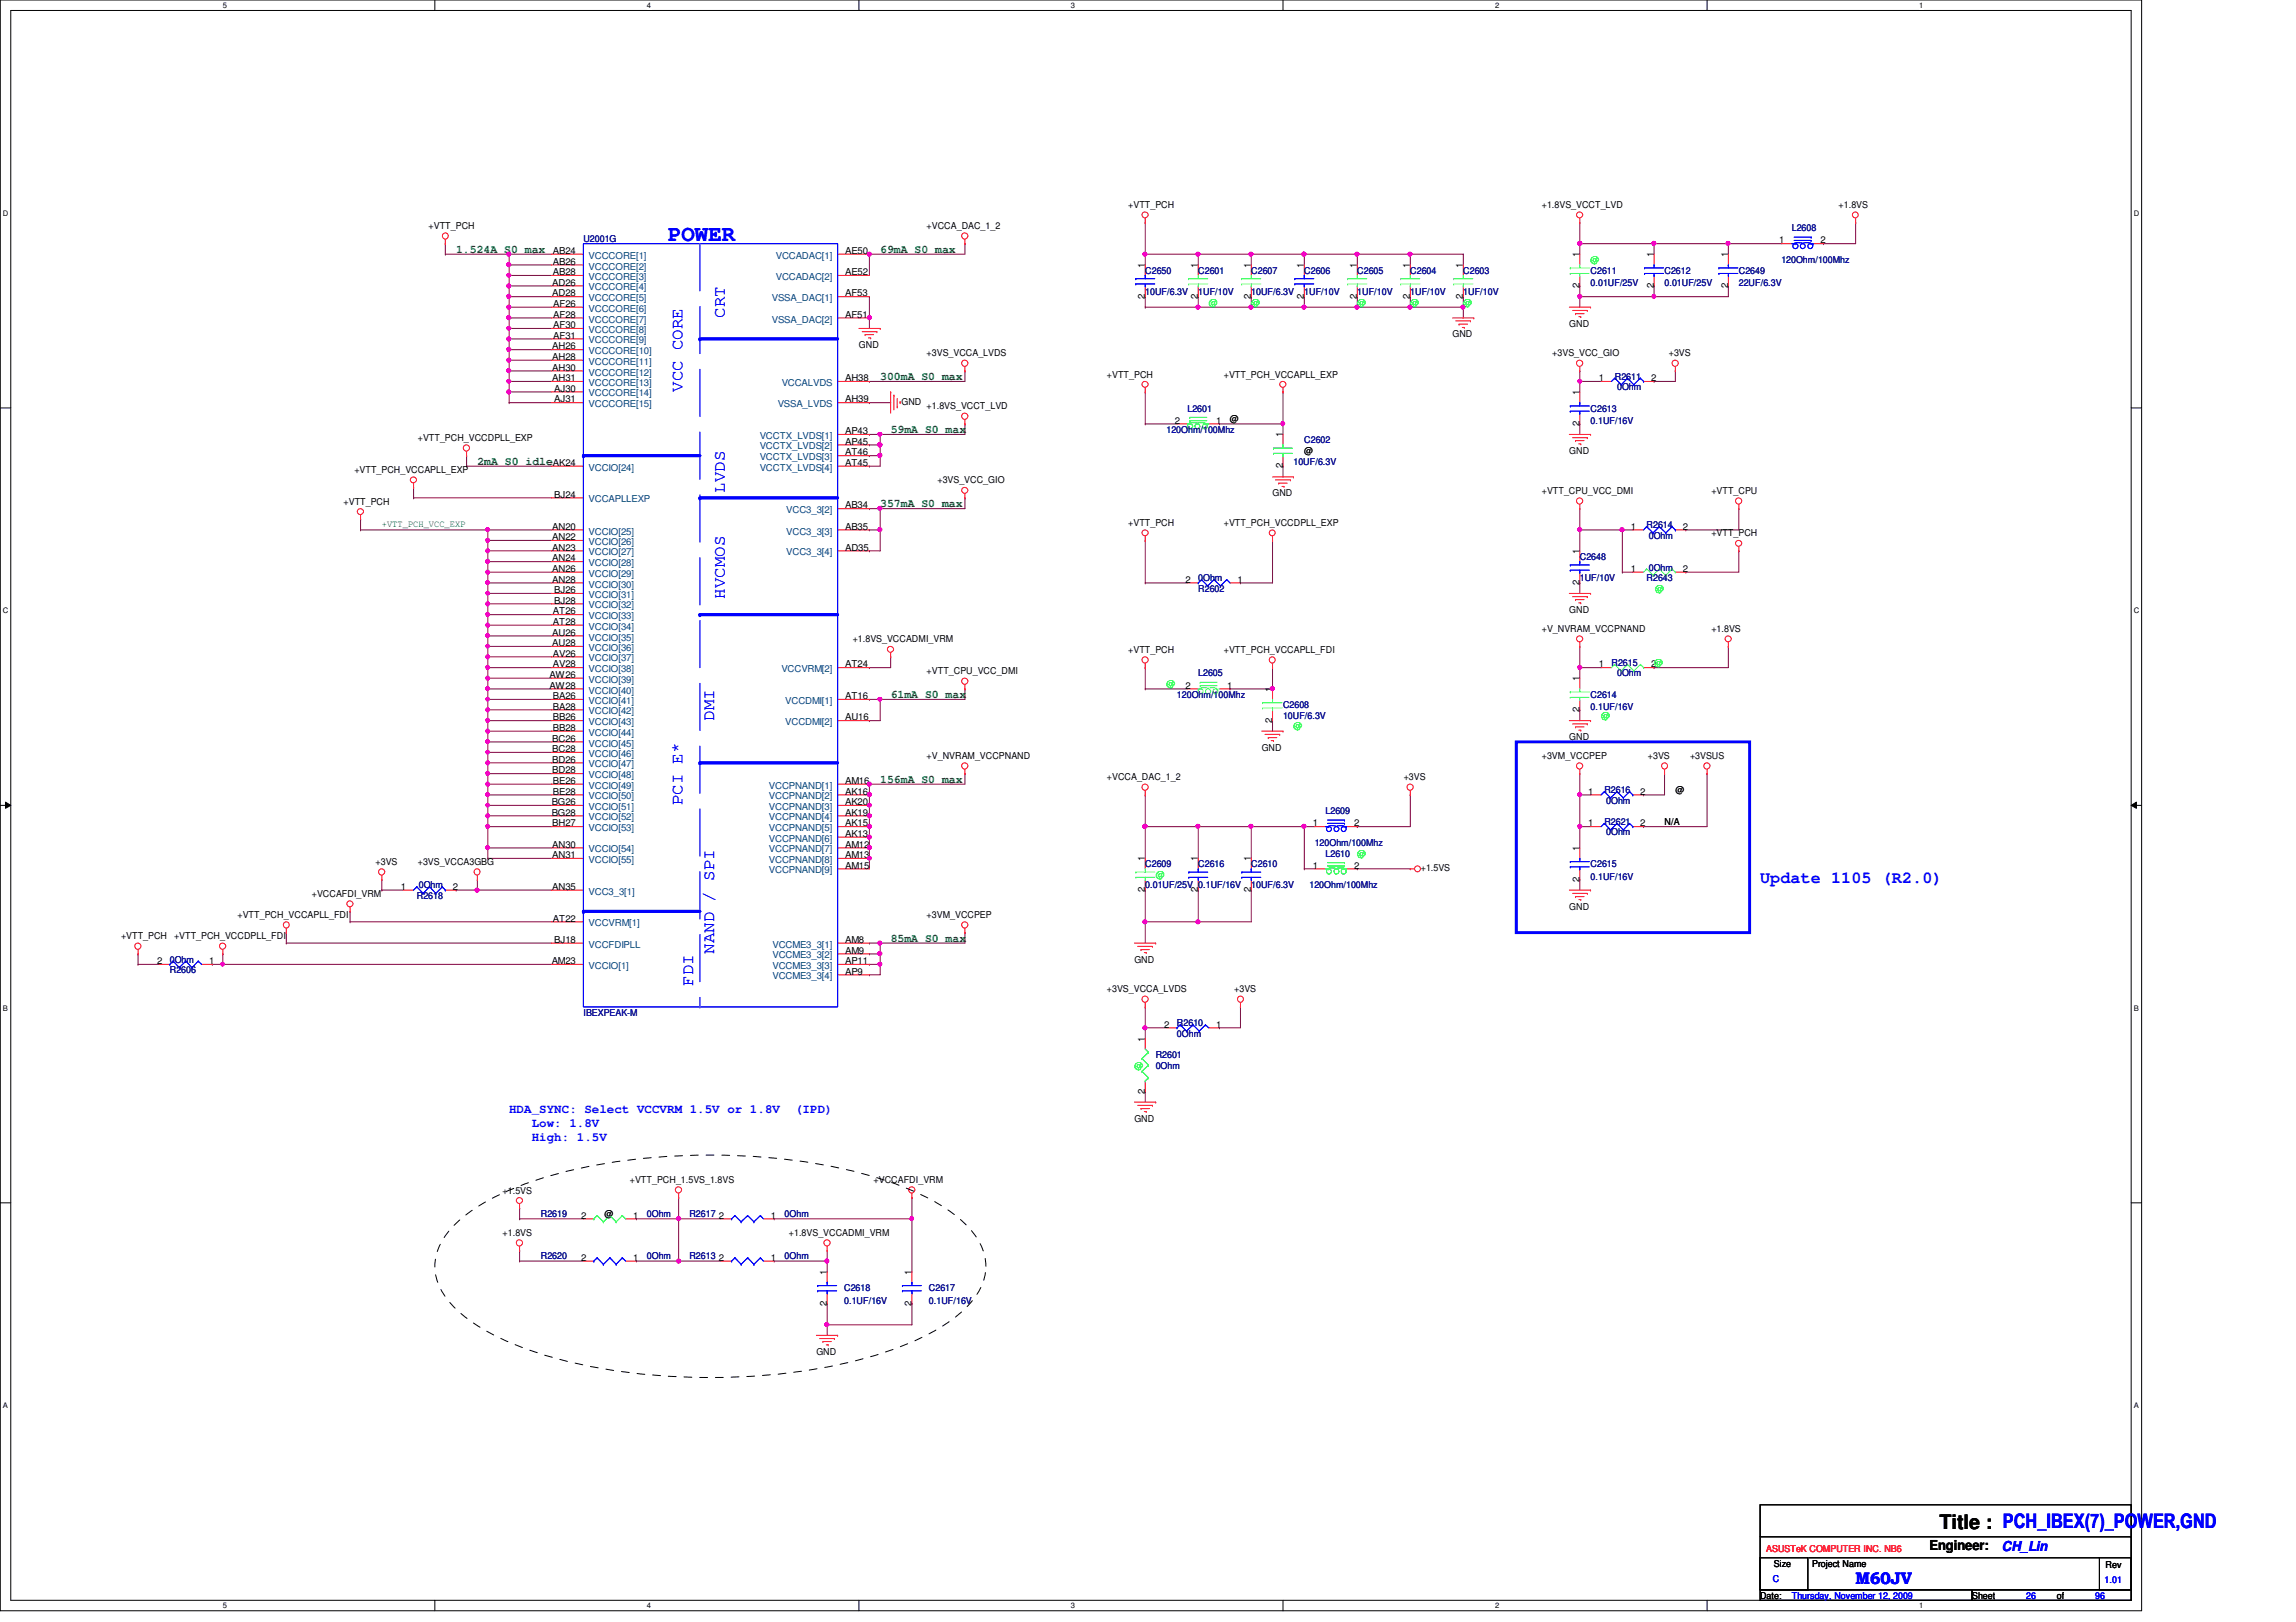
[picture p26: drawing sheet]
<svg xmlns="http://www.w3.org/2000/svg" width="297mm" height="210mm" viewBox="0 0 297 210" stroke-linecap="round" stroke-linejoin="round" font-family="sans-serif">
<defs><g id="words">
<text font-size="2.9" fill="#00f" x="86.4" y="31.2">POWER</text>
<text font-size="2.6" x="250.9" y="197.9">Title : PCH_IBEX(7)_POWER,GND</text>
<g font-size="2.2" fill="#00f">
<text x="93.8" y="41.1" transform="rotate(-90 93.8 41.1)">CRT</text>
<text x="88.3" y="50.7" transform="rotate(-90 88.3 50.7)">VCC CORE</text>
<text x="93.8" y="63.8" transform="rotate(-90 93.8 63.8)">LVDS</text>
<text x="93.8" y="77.5" transform="rotate(-90 93.8 77.5)">HVCMOS</text>
<text x="92.4" y="93.3" transform="rotate(-90 92.4 93.3)">DMI</text>
<text x="88.3" y="104.2" transform="rotate(-90 88.3 104.2)">PCI E*</text>
<text x="227.7" y="114.2">Update 1105 (R2.0)</text>
<text x="92.4" y="123.4" transform="rotate(-90 92.4 123.4)">NAND / SPI</text>
<text x="89.7" y="127.6" transform="rotate(-90 89.7 127.6)">FDI</text>
<text x="240.1" y="205">M60JV</text>
</g>
<text font-size="1.8" x="249.6" y="200.5">Engineer:</text>
<text font-size="1.8" fill="#00f" x="259" y="200.7">CH_Lin</text>
<g font-size="1.6" fill="#00f">
<text x="65.9" y="144">HDA_SYNC: Select VCCVRM 1.5V or 1.8V</text>
<text x="102.9" y="144">(IPD)</text>
<text x="68.8" y="145.8">Low: 1.8V</text>
<text x="68.8" y="147.6">High: 1.5V</text>
</g>
<g font-size="1.5" fill="#008000">
<text x="59" y="32.8">1.524A S0 max</text>
<text x="113.9" y="32.8">69mA S0 max</text>
<text x="113.9" y="49.2">300mA S0 max</text>
<text x="115.2" y="56.1">59mA S0 max</text>
<text x="61.8" y="60.2">2mA S0 idle</text>
<text x="113.9" y="65.7">357mA S0 max</text>
<text x="115.2" y="90.4">61mA S0 max</text>
<text x="113.9" y="101.3">156mA S0 max</text>
<text x="115.2" y="121.9">85mA S0 max</text>
</g>
<g font-size="1.2">
<text x="55.5" y="29.7">+VTT_PCH</text>
<text x="119.9" y="29.7">+VCCA_DAC_1_2</text>
<text x="146" y="26.9">+VTT_PCH</text>
<text x="199.5" y="26.9">+1.8VS_VCCT_LVD</text>
<text x="237.9" y="26.9">+1.8VS</text>
<text x="71.5" y="32.9">AB24</text>
<text x="71.5" y="34.2">AB26</text>
<text x="71.5" y="35.6">AB28</text>
<text x="109.3" y="32.9">AE50</text>
<text x="109.3" y="35.6">AE52</text>
<text x="148.1" y="34.7" transform="rotate(-90 148.1 34.7)">1</text>
<text x="155" y="34.7" transform="rotate(-90 155 34.7)">1</text>
<text x="161.8" y="34.7" transform="rotate(-90 161.8 34.7)">1</text>
<text x="168.7" y="34.7" transform="rotate(-90 168.7 34.7)">1</text>
<text x="175.6" y="34.7" transform="rotate(-90 175.6 34.7)">1</text>
<text x="182.4" y="34.7" transform="rotate(-90 182.4 34.7)">1</text>
<text x="189.3" y="34.7" transform="rotate(-90 189.3 34.7)">1</text>
<text x="204.3" y="33.3" transform="rotate(-90 204.3 33.3)">1</text>
<text x="213.9" y="33.3" transform="rotate(-90 213.9 33.3)">1</text>
<text x="223.6" y="33.3" transform="rotate(-90 223.6 33.3)">1</text>
<text x="230.2" y="31.5">1</text>
<text x="235.5" y="31.5">2</text>
<text x="71.5" y="37">AD26</text>
<text x="71.5" y="38.4">AD28</text>
<text x="71.6" y="39.7">AF26</text>
<text x="71.6" y="41.1">AF28</text>
<text x="109.3" y="38.4">AF53</text>
<text x="109.3" y="41.1">AF51</text>
<text x="148.1" y="38.7" transform="rotate(-90 148.1 38.7)">2</text>
<text x="155" y="38.7" transform="rotate(-90 155 38.7)">2</text>
<text x="161.8" y="38.7" transform="rotate(-90 161.8 38.7)">2</text>
<text x="168.7" y="38.7" transform="rotate(-90 168.7 38.7)">2</text>
<text x="175.6" y="38.7" transform="rotate(-90 175.6 38.7)">2</text>
<text x="182.4" y="38.7" transform="rotate(-90 182.4 38.7)">2</text>
<text x="189.3" y="38.7" transform="rotate(-90 189.3 38.7)">2</text>
<text x="204.3" y="37.3" transform="rotate(-90 204.3 37.3)">2</text>
<text x="213.9" y="37.3" transform="rotate(-90 213.9 37.3)">2</text>
<text x="223.6" y="37.3" transform="rotate(-90 223.6 37.3)">2</text>
<text x="71.5" y="45.2">AH26</text>
<text x="71.5" y="46.6">AH28</text>
<text x="71.5" y="48">AH30</text>
<text x="71.6" y="42.5">AF30</text>
<text x="71.6" y="43.8">AF31</text>
<text x="111.1" y="45">GND</text>
<text x="119.9" y="46.1">+3VS_VCCA_LVDS</text>
<text x="187.9" y="43.6">GND</text>
<text x="200.8" y="46.1">+3VS_VCC_GIO</text>
<text x="203" y="42.3">GND</text>
<text x="215.9" y="46.1">+3VS</text>
<text x="71.5" y="49.3">AH31</text>
<text x="71.7" y="50.7">AJ30</text>
<text x="71.7" y="52.1">AJ31</text>
<text x="109.3" y="49.3">AH38</text>
<text x="109.3" y="52.1">AH39</text>
<text x="116.6" y="52.4">GND</text>
<text x="119.9" y="53">+1.8VS_VCCT_LVD</text>
<text x="143.2" y="48.9">+VTT_PCH</text>
<text x="158.3" y="48.9">+VTT_PCH_VCCAPLL_EXP</text>
<text x="204.3" y="51.1" transform="rotate(-90 204.3 51.1)">1</text>
<text x="206.8" y="49.3">1</text>
<text x="213.6" y="49.3">2</text>
<text x="54.1" y="57.1">+VTT_PCH_VCCDPLL_EXP</text>
<text x="109.3" y="56.2">AP43</text>
<text x="109.3" y="57.5">AP45</text>
<text x="109.3" y="58.9">AT46</text>
<text x="152" y="54.8">2</text>
<text x="157.3" y="54.8">1</text>
<text x="159.1" y="54.6">@</text>
<text x="165.9" y="56.6" transform="rotate(-90 165.9 56.6)">1</text>
<text x="168.7" y="58.7">@</text>
<text x="203" y="58.7">GND</text>
<text x="204.3" y="55.1" transform="rotate(-90 204.3 55.1)">2</text>
<text x="44.4" y="65.3">+VTT_PCH</text>
<text x="45.8" y="61.2">+VTT_PCH_VCCAPLL_EXP</text>
<text x="71.5" y="60.3">AK24</text>
<text x="71.7" y="64.4">BJ24</text>
<text x="109.3" y="60.3">AT45</text>
<text x="109.3" y="65.8">AB34</text>
<text x="121.3" y="62.6">+3VS_VCC_GIO</text>
<text x="164.6" y="64.2">GND</text>
<text x="165.9" y="60.6" transform="rotate(-90 165.9 60.6)">2</text>
<text x="199.5" y="64">+VTT_CPU_VCC_DMI</text>
<text x="221.4" y="64">+VTT_CPU</text>
<text x="71.5" y="71.2">AN23</text>
<text x="71.5" y="68.5">AN20</text>
<text x="71.5" y="69.9">AN22</text>
<text x="109.3" y="68.5">AB35</text>
<text x="109.3" y="71.2">AD35</text>
<text x="146" y="68.1">+VTT_PCH</text>
<text x="158.3" y="68.1">+VTT_PCH_VCCDPLL_EXP</text>
<text x="204.3" y="71.7" transform="rotate(-90 204.3 71.7)">1</text>
<text x="211" y="68.5">1</text>
<text x="217.7" y="68.5">2</text>
<text x="221.4" y="69.4">+VTT_PCH</text>
<text x="71.5" y="72.6">AN24</text>
<text x="71.5" y="74">AN26</text>
<text x="71.5" y="75.4">AN28</text>
<text x="71.7" y="76.8">BJ26</text>
<text x="153.4" y="75.4">2</text>
<text x="160.1" y="75.4">1</text>
<text x="204.3" y="75.7" transform="rotate(-90 204.3 75.7)">2</text>
<text x="211" y="74">1</text>
<text x="217.7" y="74">2</text>
<text x="71.5" y="82.3">AU26</text>
<text x="71.5" y="83.6">AU28</text>
<text x="71.5" y="79.5">AT26</text>
<text x="71.5" y="80.9">AT28</text>
<text x="71.7" y="78.1">BJ28</text>
<text x="110.3" y="83.1">+1.8VS_VCCADMI_VRM</text>
<text x="199.5" y="81.8">+V_NVRAM_VCCPNAND</text>
<text x="203" y="79.3">GND</text>
<text x="221.4" y="81.8">+1.8VS</text>
<text x="71.1" y="87.7">AW26</text>
<text x="71.1" y="89.1">AW28</text>
<text x="71.5" y="85">AV26</text>
<text x="71.5" y="86.4">AV28</text>
<text x="109.3" y="86.4">AT24</text>
<text x="119.9" y="87.2">+VTT_CPU_VCC_DMI</text>
<text x="146" y="84.5">+VTT_PCH</text>
<text x="153.4" y="89.1">2</text>
<text x="158.3" y="84.5">+VTT_PCH_VCCAPLL_FDI</text>
<text x="158.7" y="89.1">1</text>
<text x="164.6" y="89.5" transform="rotate(-90 164.6 89.5)">1</text>
<text x="204.3" y="88.2" transform="rotate(-90 204.3 88.2)">1</text>
<text x="206.8" y="86.4">1</text>
<text x="213.6" y="86.4">2@</text>
<text x="71.5" y="96">BC26</text>
<text x="71.5" y="90.5">BA26</text>
<text x="71.5" y="91.8">BA28</text>
<text x="71.5" y="93.2">BB26</text>
<text x="71.5" y="94.6">BB28</text>
<text x="109.3" y="90.5">AT16</text>
<text x="109.3" y="93.2">AU16</text>
<text x="164.6" y="93.5" transform="rotate(-90 164.6 93.5)">2</text>
<text x="203" y="95.8">GND</text>
<text x="204.3" y="92.2" transform="rotate(-90 204.3 92.2)">2</text>
<text x="71.5" y="97.3">BC28</text>
<text x="71.5" y="98.7">BD26</text>
<text x="71.5" y="100.1">BD28</text>
<text x="71.5" y="101.4">BE26</text>
<text x="109.3" y="101.4">AM16</text>
<text x="119.9" y="98.3">+V_NVRAM_VCCPNAND</text>
<text x="143.2" y="101">+VCCA_DAC_1_2</text>
<text x="163.2" y="97.2">GND</text>
<text x="181.6" y="101">+3VS</text>
<text x="199.5" y="98.3">+3VM_VCCPEP</text>
<text x="213.2" y="98.3">+3VS</text>
<text x="218.6" y="98.3">+3VSUS</text>
<text x="71.4" y="104.2">BG26</text>
<text x="71.4" y="105.5">BG28</text>
<text x="71.5" y="106.9">BH27</text>
<text x="71.5" y="102.8">BE28</text>
<text x="109.3" y="105.5">AK19</text>
<text x="109.3" y="104.2">AK20</text>
<text x="109.3" y="106.9">AK15</text>
<text x="109.3" y="102.8">AK16</text>
<text x="169.8" y="106.9">1</text>
<text x="175.2" y="106.9">2</text>
<text x="205.5" y="102.8">1</text>
<text x="205.5" y="106.9">1</text>
<text x="212.2" y="102.8">2</text>
<text x="212.2" y="106.9">2</text>
<text x="215.3" y="106.7">N/A</text>
<text x="216.7" y="102.6">@</text>
<text x="48.6" y="112">+3VS</text>
<text x="54.1" y="112">+3VS_VCCA3GBG</text>
<text x="71.5" y="109.7">AN30</text>
<text x="71.5" y="111">AN31</text>
<text x="109.3" y="108.3">AK13</text>
<text x="109.3" y="109.7">AM12</text>
<text x="109.3" y="111">AM13</text>
<text x="109.3" y="112.4">AM15</text>
<text x="148.1" y="111.5" transform="rotate(-90 148.1 111.5)">1</text>
<text x="155" y="111.5" transform="rotate(-90 155 111.5)">1</text>
<text x="161.8" y="111.5" transform="rotate(-90 161.8 111.5)">1</text>
<text x="169.8" y="112.4">1</text>
<text x="175.2" y="112.4">2</text>
<text x="183.8" y="112.8">+1.5VS</text>
<text x="204.3" y="110.1" transform="rotate(-90 204.3 110.1)">1</text>
<text x="30.7" y="118.8">+VTT_PCH_VCCAPLL_FDI</text>
<text x="40.3" y="116.1">+VCCAFDI_VRM</text>
<text x="51.9" y="115.1">1</text>
<text x="58.6" y="115.1">2</text>
<text x="71.5" y="115.1">AN35</text>
<text x="71.5" y="119.3">AT22</text>
<text x="119.9" y="118.8">+3VM_VCCPEP</text>
<text x="148.1" y="115.5" transform="rotate(-90 148.1 115.5)">2</text>
<text x="155" y="115.5" transform="rotate(-90 155 115.5)">2</text>
<text x="161.8" y="115.5" transform="rotate(-90 161.8 115.5)">2</text>
<text x="203" y="117.7">GND</text>
<text x="204.3" y="114.1" transform="rotate(-90 204.3 114.1)">2</text>
<text x="15.7" y="121.5">+VTT_PCH</text>
<text x="20.3" y="124.8">2</text>
<text x="22.5" y="121.5">+VTT_PCH_VCCDPLL_FDI</text>
<text x="27" y="124.8">1</text>
<text x="71.4" y="124.8">AM23</text>
<text x="71.7" y="122">BJ18</text>
<text x="109.3" y="122">AM8</text>
<text x="109.3" y="123.4">AM9</text>
<text x="109.3" y="124.8">AP11</text>
<text x="146.8" y="124.6">GND</text>
<text x="109.3" y="126.1">AP9</text>
<text x="143.2" y="128.4">+3VS_VCCA_LVDS</text>
<text x="159.7" y="128.4">+3VS</text>
<text x="148.1" y="134.8" transform="rotate(-90 148.1 134.8)">1</text>
<text x="150.6" y="133">2</text>
<text x="157.3" y="133">1</text>
<text x="148.1" y="141.5" transform="rotate(-90 148.1 141.5)">2</text>
<text x="146.8" y="145.2">GND</text>
<text x="65" y="154.5">+1.5VS</text>
<text x="81.5" y="153.1">+VTT_PCH_1.5VS_1.8VS</text>
<text x="113" y="153.1">+VCCAFDI_VRM</text>
<text x="65" y="160">+1.8VS</text>
<text x="75.2" y="157.7">2</text>
<text x="78.2" y="157.5">@</text>
<text x="81.9" y="157.7">1</text>
<text x="93" y="157.7">2</text>
<text x="99.7" y="157.7">1</text>
<text x="102.1" y="160">+1.8VS_VCCADMI_VRM</text>
<text x="75.2" y="163.2">2</text>
<text x="81.9" y="163.2">1</text>
<text x="93" y="163.2">2</text>
<text x="99.7" y="163.2">1</text>
<text x="107" y="165" transform="rotate(-90 107 165)">1</text>
<text x="117.9" y="165" transform="rotate(-90 117.9 165)">1</text>
<text x="107" y="169" transform="rotate(-90 107 169)">2</text>
<text x="117.9" y="169" transform="rotate(-90 117.9 169)">2</text>
<text x="105.6" y="175.3">GND</text>
<text x="229.5" y="202.7">Size</text>
<text x="234.4" y="202.7">Project Name</text>
<text x="272.4" y="202.9">Rev</text>
<text x="227.7" y="206.9">Date:</text>
<text x="255.1" y="206.9">Sheet</text>
<text x="266.1" y="206.9">of</text>
</g>
<g font-size="1.2" fill="#000080">
<text x="231.8" y="29.9">L2608</text>
<text x="75.5" y="31.3">U2001G</text>
<text x="148.2" y="35.4">C2650</text>
<text x="155" y="35.4">C2601</text>
<text x="161.9" y="35.4">C2607</text>
<text x="168.7" y="35.4">C2606</text>
<text x="175.6" y="35.4">C2605</text>
<text x="182.5" y="35.4">C2604</text>
<text x="189.3" y="35.4">C2603</text>
<text x="205.8" y="35.4">C2611</text>
<text x="215.3" y="35.4">C2612</text>
<text x="225" y="35.4">C2649</text>
<text x="230.5" y="34">120Ohm/100Mhz</text>
<text x="148.2" y="38.1">10UF/6.3V</text>
<text x="155" y="38.1">1UF/10V</text>
<text x="161.9" y="38.1">10UF/6.3V</text>
<text x="168.7" y="38.1">1UF/10V</text>
<text x="175.6" y="38.1">1UF/10V</text>
<text x="182.5" y="38.1">1UF/10V</text>
<text x="189.3" y="38.1">1UF/10V</text>
<text x="205.8" y="37">0.01UF/25V</text>
<text x="215.3" y="37">0.01UF/25V</text>
<text x="225" y="37">22UF/6.3V</text>
<text x="153.6" y="53.3">L2601</text>
<text x="205.8" y="53.3">C2613</text>
<text x="208.9" y="49.1">R2611</text>
<text x="209.2" y="50.5">0Ohm</text>
<text x="150.9" y="56">120Ohm/100Mhz</text>
<text x="168.7" y="57.4">C2602</text>
<text x="205.8" y="54.9">0.1UF/16V</text>
<text x="167.3" y="60.1">10UF/6.3V</text>
<text x="213" y="68.3">R2614</text>
<text x="213.3" y="69.7">0Ohm</text>
<text x="155" y="76.6">R2602</text>
<text x="155" y="75.2">0Ohm</text>
<text x="204.4" y="72.4">C2648</text>
<text x="204.4" y="75.2">1UF/10V</text>
<text x="213" y="75.2">R2643</text>
<text x="213.3" y="73.8">0Ohm</text>
<text x="155" y="87.5">L2605</text>
<text x="208.5" y="86.1">R2615</text>
<text x="209.2" y="87.5">0Ohm</text>
<text x="152.3" y="90.3">120Ohm/100Mhz</text>
<text x="166" y="91.7">C2608</text>
<text x="166" y="93">10UF/6.3V</text>
<text x="205.8" y="90.3">C2614</text>
<text x="205.8" y="91.9">0.1UF/16V</text>
<text x="171.5" y="105.4">L2609</text>
<text x="207.6" y="102.6">R2616</text>
<text x="207.6" y="106.7">R2621</text>
<text x="207.8" y="104">0Ohm</text>
<text x="148.2" y="112.2">C2609</text>
<text x="155" y="112.2">C2616</text>
<text x="161.9" y="112.2">C2610</text>
<text x="170.1" y="109.5">120Ohm/100Mhz</text>
<text x="171.5" y="110.9">L2610</text>
<text x="205.8" y="112.2">C2615</text>
<text x="205.8" y="113.9">0.1UF/16V</text>
<text x="207.8" y="108.1">0Ohm</text>
<text x="53.9" y="116.3">R2618</text>
<text x="54.2" y="115">0Ohm</text>
<text x="148.2" y="115">0.01UF/25V 0.1UF/16V</text>
<text x="161.9" y="115">10UF/6.3V</text>
<text x="169.4" y="115">120Ohm/100Mhz</text>
<text x="22" y="125.9">R2606</text>
<text x="22" y="124.6">0Ohm</text>
<text x="75.5" y="131.4">IBEXPEAK-M</text>
<text x="149.5" y="136.9">R2601</text>
<text x="152.3" y="132.8">R2610</text>
<text x="152.3" y="134.2">0Ohm</text>
<text x="149.5" y="138.3">0Ohm</text>
<text x="70" y="157.5">R2619</text>
<text x="83.7" y="157.5">0Ohm</text>
<text x="89.2" y="157.5">R2617</text>
<text x="101.5" y="157.5">0Ohm</text>
<text x="70" y="163">R2620</text>
<text x="83.7" y="163">0Ohm</text>
<text x="89.2" y="163">R2613</text>
<text x="101.5" y="163">0Ohm</text>
<text x="109.2" y="167.1">C2618</text>
<text x="120.2" y="167.1">C2617</text>
<text x="109.2" y="168.7">0.1UF/16V</text>
<text x="120.2" y="168.7">0.1UF/16V</text>
</g>
<g font-size="1.2" fill="#004080">
<text x="76.2" y="33.5">VCCCORE[1]</text>
<text x="76.2" y="34.9">VCCCORE[2]</text>
<text x="100.4" y="33.5">VCCADAC[1]</text>
<text x="76.2" y="36.2">VCCCORE[3]</text>
<text x="76.2" y="37.6">VCCCORE[4]</text>
<text x="76.2" y="39">VCCCORE[5]</text>
<text x="76.2" y="40.3">VCCCORE[6]</text>
<text x="76.2" y="41.7">VCCCORE[7]</text>
<text x="99.9" y="39">VSSA_DAC[1]</text>
<text x="99.9" y="41.7">VSSA_DAC[2]</text>
<text x="100.4" y="36.2">VCCADAC[2]</text>
<text x="76.2" y="43.1">VCCCORE[8]</text>
<text x="76.2" y="44.4">VCCCORE[9]</text>
<text x="76.2" y="45.8">VCCCORE[10]</text>
<text x="76.2" y="47.2">VCCCORE[11]</text>
<text x="76.2" y="48.6">VCCCORE[12]</text>
<text x="76.2" y="50">VCCCORE[13]</text>
<text x="76.2" y="51.3">VCCCORE[14]</text>
<text x="76.2" y="52.7">VCCCORE[15]</text>
<text x="100.6" y="52.7">VSSA_LVDS</text>
<text x="101.1" y="50">VCCALVDS</text>
<text x="98.3" y="56.8">VCCTX_LVDS[1]</text>
<text x="98.3" y="58.2">VCCTX_LVDS[2]</text>
<text x="98.3" y="59.6">VCCTX_LVDS[3]</text>
<text x="76.2" y="65">VCCAPLLEXP</text>
<text x="76.2" y="60.9">VCCIO[24]</text>
<text x="98.3" y="60.9">VCCTX_LVDS[4]</text>
<text x="76.2" y="71.9">VCCIO[27]</text>
<text x="76.2" y="69.2">VCCIO[25]</text>
<text x="76.2" y="70.5">VCCIO[26]</text>
<text x="101.7" y="66.4">VCC3_3[2]</text>
<text x="101.7" y="69.2">VCC3_3[3]</text>
<text x="101.7" y="71.9">VCC3_3[4]</text>
<text x="76.2" y="73.3">VCCIO[28]</text>
<text x="76.2" y="74.6">VCCIO[29]</text>
<text x="76.2" y="76">VCCIO[30]</text>
<text x="76.2" y="77.4">VCCIO[31]</text>
<text x="76.2" y="80.1">VCCIO[33]</text>
<text x="76.2" y="81.5">VCCIO[34]</text>
<text x="76.2" y="82.9">VCCIO[35]</text>
<text x="76.2" y="78.7">VCCIO[32]</text>
<text x="76.2" y="84.2">VCCIO[36]</text>
<text x="76.2" y="85.6">VCCIO[37]</text>
<text x="76.2" y="87">VCCIO[38]</text>
<text x="76.2" y="88.3">VCCIO[39]</text>
<text x="76.2" y="89.7">VCCIO[40]</text>
<text x="101.1" y="87">VCCVRM[2]</text>
<text x="76.2" y="91.1">VCCIO[41]</text>
<text x="76.2" y="92.5">VCCIO[42]</text>
<text x="76.2" y="93.9">VCCIO[43]</text>
<text x="76.2" y="95.2">VCCIO[44]</text>
<text x="101.6" y="91.1">VCCDMI[1]</text>
<text x="101.6" y="93.9">VCCDMI[2]</text>
<text x="76.2" y="96.6">VCCIO[45]</text>
<text x="76.2" y="98">VCCIO[46]</text>
<text x="76.2" y="99.3">VCCIO[47]</text>
<text x="76.2" y="100.7">VCCIO[48]</text>
<text x="76.2" y="102.1">VCCIO[49]</text>
<text x="76.2" y="103.5">VCCIO[50]</text>
<text x="76.2" y="104.8">VCCIO[51]</text>
<text x="76.2" y="106.2">VCCIO[52]</text>
<text x="76.2" y="107.6">VCCIO[53]</text>
<text x="99.5" y="106.2">VCCPNAND[4]</text>
<text x="99.5" y="104.8">VCCPNAND[3]</text>
<text x="99.5" y="107.6">VCCPNAND[5]</text>
<text x="99.5" y="103.5">VCCPNAND[2]</text>
<text x="99.5" y="102.1">VCCPNAND[1]</text>
<text x="76.2" y="110.3">VCCIO[54]</text>
<text x="76.2" y="111.7">VCCIO[55]</text>
<text x="99.5" y="108.9">VCCPNAND[6]</text>
<text x="99.5" y="110.3">VCCPNAND[7]</text>
<text x="99.5" y="111.7">VCCPNAND[8]</text>
<text x="99.5" y="113">VCCPNAND[9]</text>
<text x="76.2" y="119.9">VCCVRM[1]</text>
<text x="76.2" y="115.8">VCC3_3[1]</text>
<text x="76.2" y="122.6">VCCFDIPLL</text>
<text x="76.2" y="125.4">VCCIO[1]</text>
<text x="99.9" y="122.6">VCCME3_3[1]</text>
<text x="99.9" y="124">VCCME3_3[2]</text>
<text x="99.9" y="125.4">VCCME3_3[3]</text>
<text x="99.9" y="126.7">VCCME3_3[4]</text>
</g>
<g font-size="1.2" fill="#0f0">
<text x="205.8" y="34">@</text>
<text x="156.4" y="39.5">@</text>
<text x="161.9" y="39.5">@</text>
<text x="175.6" y="39.5">@</text>
<text x="182.5" y="39.5">@</text>
<text x="189.3" y="39.5">@</text>
<text x="214.1" y="76.6">@</text>
<text x="150.9" y="88.9">@</text>
<text x="167.3" y="94.4">@</text>
<text x="207.1" y="93">@</text>
<text x="149.5" y="113.6">@</text>
<text x="175.6" y="110.9">@</text>
<text x="146.8" y="138.3">@</text>
</g>
<text font-size="1.2" fill="#008000" x="49.4" y="68.2">+VTT_PCH_VCC_EXP</text>
<text font-size="1.2" fill="#f00" x="228.5" y="200.8">ASUSTeK COMPUTER INC. NB6</text>
<g font-size="1.2" fill="#00f">
<text x="229.4" y="204.7">C</text>
<text x="231.8" y="206.9">Thursday, November 12, 2009</text>
<text x="262.1" y="206.9">26</text>
<text x="271.1" y="206.9">96</text>
<text x="272.3" y="204.8">1.01</text>
</g>
<g font-size="1">
<text x="28.8" y="1">5</text>
<text x="83.7" y="1">4</text>
<text x="138.6" y="1">3</text>
<text x="193.4" y="1">2</text>
<text x="248.3" y="1">1</text>
<text x=".4" y="27.9">D</text>
<text x="276.1" y="27.9">D</text>
<text x=".4" y="79.4">C</text>
<text x="276.1" y="79.4">C</text>
<text x=".4" y="130.8">B</text>
<text x="276.1" y="130.8">B</text>
<text x=".4" y="182.2">A</text>
<text x="276.1" y="182.2">A</text>
<text x="28.8" y="208.1">5</text>
<text x="83.7" y="208.1">4</text>
<text x="138.6" y="208.1">3</text>
<text x="193.4" y="208.1">2</text>
<text x="248.3" y="208.1">1</text>
</g>
</g></defs>
<path d="M0 0h277.1v208.4h-277.1zM1.4 1.4h274.3v205.7h-274.3z" fill="none" stroke="#000" stroke-width=".13"/>
<g fill="#fff">
<path d="M28.8 .1h.6v1.1h-.6z"/>
<path d="M28.8 207.2h.6v1.1h-.6z"/>
</g>
<path d="M56.3 0v1.4M56.3 207.1v1.3" fill="none" stroke="#000" stroke-width=".13"/>
<g fill="#fff">
<path d="M83.7 .1h.5v1.1h-.5z"/>
<path d="M83.7 207.2h.5v1.1h-.5z"/>
</g>
<path d="M111.1 0v1.4M111.1 207.1v1.3" fill="none" stroke="#000" stroke-width=".13"/>
<g fill="#fff">
<path d="M138.6 .1h.5v1.1h-.5z"/>
<path d="M138.6 207.2h.5v1.1h-.5z"/>
</g>
<path d="M166 0v1.4M166 207.1v1.3" fill="none" stroke="#000" stroke-width=".13"/>
<g fill="#fff">
<path d="M193.4 .1h.6v1.1h-.6z"/>
<path d="M193.4 207.2h.6v1.1h-.6z"/>
</g>
<path d="M220.8 0v1.4M220.8 207.1v1.3" fill="none" stroke="#000" stroke-width=".13"/>
<g fill="#fff">
<path d="M248.3 .1h.5v1.1h-.5z"/>
<path d="M248.3 207.2h.5v1.1h-.5z"/>
<path d="M.4 27.1h.7v1.1h-.7z"/>
<path d="M276.1 27.1h.7v1.1h-.7z"/>
<path d="M.4 78.5h.7v1.1h-.7z"/>
<path d="M276.1 78.5h.7v1.1h-.7z"/>
</g>
<path d="M0 52.8h1.4M275.7 52.8h1.4" fill="none" stroke="#000" stroke-width=".13"/>
<g fill="#fff">
<path d="M.4 129.9h.6v1.1h-.6z"/>
<path d="M276.1 129.9h.6v1.1h-.6z"/>
</g>
<path d="M0 104.2h1.4M.7 103.8l.7 .4-.7 .4zM275.7 104.2l.7-.4v.8zM275.7 104.2h1.4" fill="none" stroke="#000" stroke-width=".13"/>
<path d="M.7 103.8l.7 .4-.7 .4zM275.7 104.2l.7-.4v.8z" fill="#000"/>
<g fill="#fff">
<path d="M.4 181.4h.6v1.1h-.6z"/>
<path d="M276.1 181.4h.6v1.1h-.6z"/>
</g>
<path d="M0 155.7h1.4M275.7 155.7h1.4" fill="none" stroke="#000" stroke-width=".13"/>
<path d="M148.2 28.8h.1M148.2 28.8v4.1M63.1 97.4h.1M63.1 97.4h8.2M63.1 97.4v1.3M164.6 93.3h.1M164.6 93.3v1.3M45.3 117.9h.1M45.3 117.9v1.4" fill="none" stroke="#800040" stroke-width=".13"/>
<path d="M62.9 97.2h.3l.1 .1-.1 .2-.1 .1-.2-.1z" fill-rule="evenodd" fill="#f0f"/>
<path d="M62.9 97.2h.3l.1 .1-.1 .2-.1 .1-.2-.1z" fill="none" stroke="#f0f" stroke-width=".13"/>
<path d="M65.9 49.4h.1M65.9 49.4h5.4" fill="none" stroke="#800040" stroke-width=".13"/>
<circle cx="65.8" cy="49.3" r=".25" fill="#f0f"/>
<circle cx="65.8" cy="49.3" r=".25" fill="none" stroke="#f0f" stroke-width=".13"/>
<path d="M65.9 48h.1M65.9 48v1.4M63.1 71.3h.1M63.1 71.3h8.2" fill="none" stroke="#800040" stroke-width=".13"/>
<path d="M62.9 71.1l.2-.1 .2 .1-.1 .4h-.1h-.2z" fill-rule="evenodd" fill="#f0f"/>
<path d="M62.9 71.1l.2-.1 .2 .1-.1 .4h-.1h-.2z" fill="none" stroke="#f0f" stroke-width=".13"/>
<path d="M63.1 71.3h.1M63.1 71.3v1.4M63.1 101.5h.1M63.1 101.5v1.4M63.1 101.5h8.2" fill="none" stroke="#800040" stroke-width=".13"/>
<path d="M62.9 101.3l.2-.1 .2 .1-.1 .3-.1 .1-.2-.1z" fill-rule="evenodd" fill="#f0f"/>
<path d="M62.9 101.3l.2-.1 .2 .1-.1 .3-.1 .1-.2-.1z" fill="none" stroke="#f0f" stroke-width=".13"/>
<path d="M63.1 75.4h.1M63.1 75.4h8.2M63.1 75.4v1.4" fill="none" stroke="#800040" stroke-width=".13"/>
<path d="M62.9 75.2l.2-.1 .2 .2-.1 .3h-.1h-.2z" fill-rule="evenodd" fill="#f0f"/>
<path d="M62.9 75.2l.2-.1 .2 .2-.1 .3h-.1h-.2z" fill="none" stroke="#f0f" stroke-width=".13"/>
<path d="M148.2 75.4h.1M148.2 75.4h5.4M63.1 105.6h.1M63.1 105.6h8.2M63.1 105.6v1.4" fill="none" stroke="#800040" stroke-width=".13"/>
<path d="M62.9 105.4l.2-.1 .2 .1-.1 .4h-.1h-.2z" fill-rule="evenodd" fill="#f0f"/>
<path d="M62.9 105.4l.2-.1 .2 .1-.1 .4h-.1h-.2z" fill="none" stroke="#f0f" stroke-width=".13"/>
<path d="M63.1 79.5h.1M63.1 79.5h8.2M63.1 79.5v1.4" fill="none" stroke="#800040" stroke-width=".13"/>
<path d="M62.9 79.3l.2-.1 .2 .2-.1 .3-.1 .1-.2-.1z" fill-rule="evenodd" fill="#f0f"/>
<path d="M62.9 79.3l.2-.1 .2 .2-.1 .3-.1 .1-.2-.1z" fill="none" stroke="#f0f" stroke-width=".13"/>
<path d="M65.9 43.9h.1M65.9 43.9h5.4" fill="none" stroke="#800040" stroke-width=".13"/>
<circle cx="65.8" cy="43.9" r=".26" fill="#f0f"/>
<circle cx="65.8" cy="43.9" r=".26" fill="none" stroke="#f0f" stroke-width=".13"/>
<path d="M65.9 42.5h.1M65.9 42.5v1.4M63.1 68.6h.1M63.1 68.6v1.3" fill="none" stroke="#800040" stroke-width=".13"/>
<path d="M62.9 69.7h.3l.1 .2-.1 .2h-.1h-.2z" fill-rule="evenodd" fill="#f0f"/>
<path d="M62.9 69.7h.3l.1 .2-.1 .2h-.1h-.2z" fill="none" stroke="#f0f" stroke-width=".13"/>
<path d="M63.1 83.7h.1M63.1 83.7h8.2M63.1 83.7v1.3M63.1 111.1h.1M63.1 111.1h8.2" fill="none" stroke="#800040" stroke-width=".13"/>
<path d="M62.9 83.5h.3l.1 .1-.1 .2-.1 .1-.2-.1z" fill-rule="evenodd" fill="#f0f"/>
<path d="M62.9 83.5h.3l.1 .1-.1 .2-.1 .1-.2-.1z" fill="none" stroke="#f0f" stroke-width=".13"/>
<path d="M65.9 39.8h.1M65.9 39.8h5.4" fill="none" stroke="#800040" stroke-width=".13"/>
<circle cx="65.8" cy="39.8" r=".26" fill="#f0f"/>
<circle cx="65.8" cy="39.8" r=".26" fill="none" stroke="#f0f" stroke-width=".13"/>
<path d="M65.9 38.4h.1M65.9 38.4v1.4M63.1 68.6h.1M63.1 68.6h8.2" fill="none" stroke="#800040" stroke-width=".13"/>
<path d="M62.9 68.3h.2l.2 .1-.1 .3-.1 .1-.2-.1z" fill-rule="evenodd" fill="#f0f"/>
<path d="M62.9 68.3h.2l.2 .1-.1 .3-.1 .1-.2-.1z" fill="none" stroke="#f0f" stroke-width=".13"/>
<path d="M63.1 87.8h.1M63.1 87.8h8.2M63.1 87.8v1.4" fill="none" stroke="#800040" stroke-width=".13"/>
<path d="M62.9 87.6l.2-.1 .2 .1-.1 .3-.1 .1-.2-.1z" fill-rule="evenodd" fill="#f0f"/>
<path d="M62.9 87.6l.2-.1 .2 .1-.1 .3-.1 .1-.2-.1z" fill="none" stroke="#f0f" stroke-width=".13"/>
<path d="M63.1 91.9h.1M63.1 91.9h8.2M63.1 91.9v1.4" fill="none" stroke="#800040" stroke-width=".13"/>
<path d="M62.9 91.7l.2-.1 .2 .1-.1 .3-.1 .1-.2-.1z" fill-rule="evenodd" fill="#f0f"/>
<path d="M62.9 91.7l.2-.1 .2 .1-.1 .3-.1 .1-.2-.1z" fill="none" stroke="#f0f" stroke-width=".13"/>
<path d="M65.9 35.6h.1M65.9 35.6h5.4" fill="none" stroke="#800040" stroke-width=".13"/>
<circle cx="65.8" cy="35.6" r=".25" fill="#f0f"/>
<circle cx="65.8" cy="35.6" r=".25" fill="none" stroke="#f0f" stroke-width=".13"/>
<path d="M65.9 34.3h.1M65.9 34.3v1.3M166 54.9h.1M166 54.9v1.3" fill="none" stroke="#800040" stroke-width=".13"/>
<path d="M165.8 54.6h.1l.3 .1-.1 .3-.2 .1-.1-.1z" fill-rule="evenodd" fill="#f0f"/>
<path d="M165.8 54.6h.1l.3 .1-.1 .3-.2 .1-.1-.1z" fill="none" stroke="#f0f" stroke-width=".13"/>
<path d="M182.5 38.4h.1M182.5 39.8h.1M182.5 38.4v1.4M182.5 39.8h6.8M157.8 54.9h.1M157.8 54.9h8.2" fill="none" stroke="#800040" stroke-width=".13"/>
<circle cx="189.3" cy="39.8" r=".26" fill="#f0f"/>
<circle cx="189.3" cy="39.8" r=".26" fill="none" stroke="#f0f" stroke-width=".13"/>
<circle cx="182.4" cy="39.8" r=".26" fill="#f0f"/>
<circle cx="182.4" cy="39.8" r=".26" fill="none" stroke="#f0f" stroke-width=".13"/>
<path d="M63.1 96h.1M63.1 96h8.2M63.1 96v1.4M17.9 124.8h.1M17.9 123.4h.1M17.9 124.8h2.7M17.9 123.4v1.4" fill="none" stroke="#800040" stroke-width=".13"/>
<path d="M62.9 95.8l.2-.1 .2 .1-.1 .3-.1 .1-.2-.1z" fill-rule="evenodd" fill="#f0f"/>
<path d="M62.9 95.8l.2-.1 .2 .1-.1 .3-.1 .1-.2-.1z" fill="none" stroke="#f0f" stroke-width=".13"/>
<path d="M28.8 124.8h.1M28.8 124.8h42.5" fill="none" stroke="#800040" stroke-width=".13"/>
<path d="M28.6 124.6h.4v.2v.1l-.2 .1-.2-.1z" fill-rule="evenodd" fill="#f0f"/>
<path d="M28.6 124.6h.4v.2v.1l-.2 .1-.2-.1z" fill="none" stroke="#f0f" stroke-width=".13"/>
<path d="M65.9 50.7h.1M65.9 50.7h5.4" fill="none" stroke="#800040" stroke-width=".13"/>
<circle cx="65.8" cy="50.7" r=".26" fill="#f0f"/>
<circle cx="65.8" cy="50.7" r=".26" fill="none" stroke="#f0f" stroke-width=".13"/>
<path d="M65.9 49.4h.1M65.9 49.4v1.3M63.1 69.9h.1M63.1 69.9h8.2" fill="none" stroke="#800040" stroke-width=".13"/>
<path d="M62.9 69.7h.3l.1 .2-.1 .2h-.1h-.2z" fill-rule="evenodd" fill="#f0f"/>
<path d="M62.9 69.7h.3l.1 .2-.1 .2h-.1h-.2z" fill="none" stroke="#f0f" stroke-width=".13"/>
<path d="M63.1 69.9h.1M63.1 69.9v1.4M63.1 100.1h.1M63.1 100.1v1.4M63.1 100.1h8.2" fill="none" stroke="#800040" stroke-width=".13"/>
<path d="M62.9 99.9l.2-.1 .2 .1-.1 .4h-.1h-.2z" fill-rule="evenodd" fill="#f0f"/>
<path d="M62.9 99.9l.2-.1 .2 .1-.1 .4h-.1h-.2z" fill="none" stroke="#f0f" stroke-width=".13"/>
<path d="M63.1 74h.1M63.1 74h8.2M63.1 74v1.4" fill="none" stroke="#800040" stroke-width=".13"/>
<path d="M62.9 73.9l.2-.1 .2 .1-.1 .3-.1 .1-.2-.1z" fill-rule="evenodd" fill="#f0f"/>
<path d="M62.9 73.9l.2-.1 .2 .1-.1 .3-.1 .1-.2-.1z" fill="none" stroke="#f0f" stroke-width=".13"/>
<path d="M148.2 69.9h.1M148.2 69.9v5.5M63.1 104.2h.1M63.1 104.2h8.2M63.1 104.2v1.4" fill="none" stroke="#800040" stroke-width=".13"/>
<path d="M62.9 104h.3l.1 .2-.1 .2h-.1h-.2z" fill-rule="evenodd" fill="#f0f"/>
<path d="M62.9 104h.3l.1 .2-.1 .2h-.1h-.2z" fill="none" stroke="#f0f" stroke-width=".13"/>
<path d="M63.1 78.1h.1M63.1 78.1h8.2M63.1 78.1v1.4" fill="none" stroke="#800040" stroke-width=".13"/>
<path d="M62.9 78l.2-.1 .2 .1-.1 .3-.1 .1-.2-.1z" fill-rule="evenodd" fill="#f0f"/>
<path d="M62.9 78l.2-.1 .2 .1-.1 .3-.1 .1-.2-.1z" fill="none" stroke="#f0f" stroke-width=".13"/>
<path d="M65.9 45.3h.1M65.9 45.3h5.4" fill="none" stroke="#800040" stroke-width=".13"/>
<circle cx="65.8" cy="45.2" r=".26" fill="#f0f"/>
<circle cx="65.8" cy="45.2" r=".26" fill="none" stroke="#f0f" stroke-width=".13"/>
<path d="M65.9 43.9h.1M65.9 43.9v1.4M63.1 109.7h.1M63.1 109.7h8.2" fill="none" stroke="#800040" stroke-width=".13"/>
<path d="M62.9 109.5l.2-.1 .2 .1-.1 .4h-.1h-.2z" fill-rule="evenodd" fill="#f0f"/>
<path d="M62.9 109.5l.2-.1 .2 .1-.1 .4h-.1h-.2z" fill="none" stroke="#f0f" stroke-width=".13"/>
<path d="M63.1 82.3h.1M63.1 82.3v1.4M63.1 82.3h8.2M63.1 109.7h.1M63.1 109.7v1.4" fill="none" stroke="#800040" stroke-width=".13"/>
<path d="M62.9 82.1l.2-.1 .2 .1-.1 .3-.1 .1-.2-.1z" fill-rule="evenodd" fill="#f0f"/>
<path d="M62.9 82.1l.2-.1 .2 .1-.1 .3-.1 .1-.2-.1z" fill="none" stroke="#f0f" stroke-width=".13"/>
<path d="M65.9 41.1h.1M65.9 41.1h5.4" fill="none" stroke="#800040" stroke-width=".13"/>
<circle cx="65.8" cy="41.1" r=".26" fill="#f0f"/>
<circle cx="65.8" cy="41.1" r=".26" fill="none" stroke="#f0f" stroke-width=".13"/>
<path d="M65.9 39.8h.1M65.9 39.8v1.3M63.1 86.4h.1M63.1 86.4h8.2M63.1 86.4v1.4" fill="none" stroke="#800040" stroke-width=".13"/>
<path d="M62.9 86.2l.2-.1 .2 .1-.1 .3-.1 .1-.2-.1z" fill-rule="evenodd" fill="#f0f"/>
<path d="M62.9 86.2l.2-.1 .2 .1-.1 .3-.1 .1-.2-.1z" fill="none" stroke="#f0f" stroke-width=".13"/>
<path d="M148.2 50.7h.1M148.2 50.7v4.2M61.8 115.2h.1M61.8 115.2h9.5" fill="none" stroke="#800040" stroke-width=".13"/>
<circle cx="61.7" cy="115.2" r=".26" fill="#f0f"/>
<circle cx="61.7" cy="115.2" r=".26" fill="none" stroke="#f0f" stroke-width=".13"/>
<path d="M63.1 90.5h.1M63.1 90.5h8.2M63.1 90.5v1.4" fill="none" stroke="#800040" stroke-width=".13"/>
<path d="M62.9 90.3h.3l.1 .2-.1 .1-.1 .1-.2-.1z" fill-rule="evenodd" fill="#f0f"/>
<path d="M62.9 90.3h.3l.1 .2-.1 .1-.1 .1-.2-.1z" fill="none" stroke="#f0f" stroke-width=".13"/>
<path d="M65.9 37h.1M65.9 37h5.4" fill="none" stroke="#800040" stroke-width=".13"/>
<circle cx="65.8" cy="37" r=".26" fill="#f0f"/>
<circle cx="65.8" cy="37" r=".26" fill="none" stroke="#f0f" stroke-width=".13"/>
<path d="M65.9 35.6h.1M65.9 35.6v1.4M175.6 38.4h.1M175.6 38.4v1.4M63.1 94.6h.1M63.1 94.6h8.2M63.1 94.6v1.4M148.2 86.4h.1M148.2 86.4v2.8M37 122h.1M37 122h34.3" fill="none" stroke="#800040" stroke-width=".13"/>
<path d="M62.9 94.4h.2l.2 .1-.1 .3-.1 .1-.2-.1z" fill-rule="evenodd" fill="#f0f"/>
<path d="M62.9 94.4h.2l.2 .1-.1 .3-.1 .1-.2-.1z" fill="none" stroke="#f0f" stroke-width=".13"/>
<path d="M65.9 52.1h.1M65.9 50.7h.1M65.9 52.1h5.4M65.9 50.7v1.4M63.1 107h.1M63.1 107v2.7" fill="none" stroke="#800040" stroke-width=".13"/>
<path d="M62.9 106.7h.2l.2 .1-.1 .3-.1 .1-.2-.1z" fill-rule="evenodd" fill="#f0f"/>
<path d="M62.9 106.7h.2l.2 .1-.1 .3-.1 .1-.2-.1z" fill="none" stroke="#f0f" stroke-width=".13"/>
<path d="M189.3 38.4h.1M189.3 38.4v1.4M46.6 68.6h.1M46.6 68.6h16.5M63.1 98.7h.1M63.1 98.7h8.2M63.1 98.7v1.4" fill="none" stroke="#800040" stroke-width=".13"/>
<path d="M62.9 98.5h.2l.2 .1-.1 .3-.1 .1-.2-.1z" fill-rule="evenodd" fill="#f0f"/>
<path d="M62.9 98.5h.2l.2 .1-.1 .3-.1 .1-.2-.1z" fill="none" stroke="#f0f" stroke-width=".13"/>
<path d="M65.9 48h.1M65.9 48h5.4" fill="none" stroke="#800040" stroke-width=".13"/>
<circle cx="65.8" cy="48" r=".26" fill="#f0f"/>
<circle cx="65.8" cy="48" r=".26" fill="none" stroke="#f0f" stroke-width=".13"/>
<path d="M65.9 46.6h.1M65.9 46.6v1.4M63.1 72.7h.1M63.1 72.7h8.2" fill="none" stroke="#800040" stroke-width=".13"/>
<path d="M62.9 72.5l.2-.1 .2 .1-.1 .3-.1 .1-.2-.1z" fill-rule="evenodd" fill="#f0f"/>
<path d="M62.9 72.5l.2-.1 .2 .1-.1 .3-.1 .1-.2-.1z" fill="none" stroke="#f0f" stroke-width=".13"/>
<path d="M63.1 72.7h.1M63.1 72.7v1.3" fill="none" stroke="#800040" stroke-width=".13"/>
<path d="M62.9 72.5l.2-.1 .2 .1-.1 .3-.1 .1-.2-.1z" fill-rule="evenodd" fill="#f0f"/>
<path d="M62.9 72.5l.2-.1 .2 .1-.1 .3-.1 .1-.2-.1z" fill="none" stroke="#f0f" stroke-width=".13"/>
<path d="M63.1 102.9h.1M63.1 102.9h8.2M63.1 102.9v1.3" fill="none" stroke="#800040" stroke-width=".13"/>
<path d="M62.9 102.6h.2l.2 .1-.1 .3-.1 .1-.2-.1z" fill-rule="evenodd" fill="#f0f"/>
<path d="M62.9 102.6h.2l.2 .1-.1 .3-.1 .1-.2-.1z" fill="none" stroke="#f0f" stroke-width=".13"/>
<path d="M63.1 76.8h.1M63.1 76.8h8.2M63.1 76.8v1.3" fill="none" stroke="#800040" stroke-width=".13"/>
<path d="M62.9 76.6h.3l.1 .2-.1 .1-.1 .1-.2-.1z" fill-rule="evenodd" fill="#f0f"/>
<path d="M62.9 76.6h.3l.1 .2-.1 .1-.1 .1-.2-.1z" fill="none" stroke="#f0f" stroke-width=".13"/>
<path d="M65.9 46.6h.1M65.9 46.6h5.4" fill="none" stroke="#800040" stroke-width=".13"/>
<circle cx="65.8" cy="46.6" r=".26" fill="#f0f"/>
<circle cx="65.8" cy="46.6" r=".26" fill="none" stroke="#f0f" stroke-width=".13"/>
<path d="M65.9 45.3h.1M65.9 45.3v1.3M63.1 80.9h.1M63.1 80.9h8.2M63.1 80.9v1.4M63.1 107h.1M63.1 107h8.2" fill="none" stroke="#800040" stroke-width=".13"/>
<path d="M62.9 80.7l.2-.1 .2 .2-.1 .3-.1 .1-.2-.1z" fill-rule="evenodd" fill="#f0f"/>
<path d="M62.9 80.7l.2-.1 .2 .2-.1 .3-.1 .1-.2-.1z" fill="none" stroke="#f0f" stroke-width=".13"/>
<path d="M65.9 42.5h.1M65.9 42.5h5.4" fill="none" stroke="#800040" stroke-width=".13"/>
<circle cx="65.8" cy="42.5" r=".25" fill="#f0f"/>
<circle cx="65.8" cy="42.5" r=".25" fill="none" stroke="#f0f" stroke-width=".13"/>
<path d="M65.9 41.1h.1M65.9 41.1v1.4M63.1 85h.1M63.1 85h8.2M63.1 85v1.4" fill="none" stroke="#800040" stroke-width=".13"/>
<path d="M62.9 84.8h.2l.2 .1-.1 .3-.1 .1-.2-.1z" fill-rule="evenodd" fill="#f0f"/>
<path d="M62.9 84.8h.2l.2 .1-.1 .3-.1 .1-.2-.1z" fill="none" stroke="#f0f" stroke-width=".13"/>
<path d="M65.9 38.4h.1M65.9 38.4h5.4" fill="none" stroke="#800040" stroke-width=".13"/>
<circle cx="65.8" cy="38.4" r=".26" fill="#f0f"/>
<circle cx="65.8" cy="38.4" r=".26" fill="none" stroke="#f0f" stroke-width=".13"/>
<path d="M65.9 37h.1M65.9 37v1.4M63.1 89.2h.1M63.1 89.2h8.2M63.1 89.2v1.3" fill="none" stroke="#800040" stroke-width=".13"/>
<path d="M62.9 88.9h.2l.2 .1-.1 .3-.1 .1-.2-.1z" fill-rule="evenodd" fill="#f0f"/>
<path d="M62.9 88.9h.2l.2 .1-.1 .3-.1 .1-.2-.1z" fill="none" stroke="#f0f" stroke-width=".13"/>
<path d="M65.9 32.9h.1M65.9 32.9h5.4M155 32.9h.1M155 32.9v1.4M161.9 39.8h.1M168.7 38.4h.1M168.7 38.4v1.4h-6.8M148.2 54.9h.1M148.2 54.9h4.1M63.1 93.3h.1M63.1 93.3h8.2M63.1 93.3v1.3" fill="none" stroke="#800040" stroke-width=".13"/>
<path d="M62.9 93h.2l.2 .1-.1 .3-.1 .1-.2-.1z" fill-rule="evenodd" fill="#f0f"/>
<path d="M62.9 93h.2l.2 .1-.1 .3-.1 .1-.2-.1z" fill="none" stroke="#f0f" stroke-width=".13"/>
<path d="M65.9 34.3h.1M65.9 34.3h5.4M148.2 38.4h.1M148.2 38.4v1.4M161.9 38.4h.1M161.9 38.4v1.4M148.2 89.2h.1M148.2 89.2h5.4M159.1 89.2h.1M159.1 89.2h5.5" fill="none" stroke="#800040" stroke-width=".13"/>
<circle cx="164.6" cy="89.1" r=".26" fill="#f0f"/>
<circle cx="164.6" cy="89.1" r=".26" fill="none" stroke="#f0f" stroke-width=".13"/>
<path d="M148.2 32.9h.1M148.2 32.9v1.4M67.2 157.7h.1M67.2 157.7h8.3M67.2 163.2h.1M67.2 163.2h8.3M82.3 163.2h.1M82.3 163.2h5.5" fill="none" stroke="#800040" stroke-width=".13"/>
<circle cx="87.8" cy="163.2" r=".26" fill="#f0f"/>
<circle cx="87.8" cy="163.2" r=".26" fill="none" stroke="#f0f" stroke-width=".13"/>
<path d="M113.9 124.8h.1M113.9 124.8v1.4M67.2 156.3h.1M67.2 156.3v1.4M82.3 157.7h.1M87.8 155h.1M87.8 155v2.7h-5.5M67.2 161.8h.1M67.2 161.8v1.4" fill="none" stroke="#800040" stroke-width=".13"/>
<circle cx="113.8" cy="124.8" r=".25" fill="#f0f"/>
<circle cx="113.8" cy="124.8" r=".25" fill="none" stroke="#f0f" stroke-width=".13"/>
<path d="M112.5 107h.1M112.5 107v1.3" fill="none" stroke="#800040" stroke-width=".13"/>
<circle cx="112.5" cy="106.9" r=".26" fill="#f0f"/>
<circle cx="112.5" cy="106.9" r=".26" fill="none" stroke="#f0f" stroke-width=".13"/>
<path d="M148.2 133h.1M148.2 133h2.7" fill="none" stroke="#800040" stroke-width=".13"/>
<circle cx="148.1" cy="133" r=".26" fill="#f0f"/>
<circle cx="148.1" cy="133" r=".26" fill="none" stroke="#f0f" stroke-width=".13"/>
<path d="M204.4 49.4h.1M204.4 49.4h2.7" fill="none" stroke="#800040" stroke-width=".13"/>
<circle cx="204.4" cy="49.3" r=".25" fill="#f0f"/>
<circle cx="204.4" cy="49.3" r=".25" fill="none" stroke="#f0f" stroke-width=".13"/>
<path d="M113.9 56.2h.1M113.9 56.2h10.9" fill="none" stroke="#800040" stroke-width=".13"/>
<circle cx="113.8" cy="56.2" r=".25" fill="#f0f"/>
<circle cx="113.8" cy="56.2" r=".25" fill="none" stroke="#f0f" stroke-width=".13"/>
<path d="M112.5 41.1h.1M112.5 41.1v1.4" fill="none" stroke="#800040" stroke-width=".13"/>
<circle cx="112.5" cy="41.1" r=".26" fill="#f0f"/>
<circle cx="112.5" cy="41.1" r=".26" fill="none" stroke="#f0f" stroke-width=".13"/>
<g fill="none" stroke="#800040" stroke-width=".13">
<path d="M235.9 31.5h.1M235.9 31.5h4.2M112.5 59h.1M112.5 59h1.4M204.4 65.8h.1M204.4 68.6h.1M204.4 65.8v2.8M204.4 68.6h5.5M209.9 68.6h.1M209.9 68.6v5.4M112.5 93.3h.1M112.5 93.3h1.4"/>
<path d="M204.4 91.9h.1M204.4 86.4h.1M204.4 86.4v1.4M204.4 91.9v1.4M113.9 122h.1M113.9 122v1.4"/>
</g>
<circle cx="204.4" cy="68.5" r=".26" fill="#f0f"/>
<circle cx="204.4" cy="68.5" r=".26" fill="none" stroke="#f0f" stroke-width=".13"/>
<path d="M214 31.5h.1M214 31.5h9.6" fill="none" stroke="#800040" stroke-width=".13"/>
<circle cx="223.6" cy="31.5" r=".26" fill="#f0f"/>
<circle cx="223.6" cy="31.5" r=".26" fill="none" stroke="#f0f" stroke-width=".13"/>
<path d="M213.8 31.3l.1-.1 .3 .2-.1 .3h-.2h-.1z" fill-rule="evenodd" fill="#f0f"/>
<path d="M213.8 31.3l.1-.1 .3 .2-.1 .3h-.2h-.1z" fill="none" stroke="#f0f" stroke-width=".13"/>
<g fill="none" stroke="#800040" stroke-width=".13">
<path d="M240.1 28.8h.1M240.1 28.8v2.7M204.4 75.4h.1M204.4 68.6h.1M204.4 68.6v2.7M204.4 75.4v1.4M209.9 74h.1M209.9 68.6h.1M209.9 74h1.3M209.9 68.6h1.3M218.1 74h.1M218.1 74h6.9"/>
<path d="M204.4 83.7h.1M204.4 83.7v2.7"/>
</g>
<circle cx="209.8" cy="68.5" r=".26" fill="#f0f"/>
<circle cx="209.8" cy="68.5" r=".26" fill="none" stroke="#f0f" stroke-width=".13"/>
<path d="M112.5 108.3h.1M112.5 108.3v1.4" fill="none" stroke="#800040" stroke-width=".13"/>
<circle cx="112.5" cy="109.7" r=".26" fill="#f0f"/>
<circle cx="112.5" cy="109.7" r=".26" fill="none" stroke="#f0f" stroke-width=".13"/>
<circle cx="112.5" cy="108.3" r=".26" fill="#f0f"/>
<circle cx="112.5" cy="108.3" r=".26" fill="none" stroke="#f0f" stroke-width=".13"/>
<path d="M112.5 101.5h.1M112.5 101.5v1.4" fill="none" stroke="#800040" stroke-width=".13"/>
<circle cx="112.5" cy="102.8" r=".26" fill="#f0f"/>
<circle cx="112.5" cy="102.8" r=".26" fill="none" stroke="#f0f" stroke-width=".13"/>
<path d="M112.5 90.5h.1M112.5 90.5h1.4" fill="none" stroke="#800040" stroke-width=".13"/>
<circle cx="113.8" cy="90.5" r=".25" fill="#f0f"/>
<circle cx="113.8" cy="90.5" r=".25" fill="none" stroke="#f0f" stroke-width=".13"/>
<path d="M113.9 65.8h.1M113.9 65.8h10.9" fill="none" stroke="#800040" stroke-width=".13"/>
<circle cx="113.8" cy="65.8" r=".26" fill="#f0f"/>
<circle cx="113.8" cy="65.8" r=".26" fill="none" stroke="#f0f" stroke-width=".13"/>
<path d="M223.6 37h.1M223.6 31.5h.1M223.6 31.5v1.4M223.6 37v1.4M223.6 31.5h6.9M204.4 48h.1M204.4 48v1.4M112.5 123.4h.1M112.5 123.4h1.4" fill="none" stroke="#800040" stroke-width=".13"/>
<circle cx="113.8" cy="123.4" r=".26" fill="#f0f"/>
<circle cx="113.8" cy="123.4" r=".26" fill="none" stroke="#f0f" stroke-width=".13"/>
<path d="M204.4 38.4h.1M204.4 31.5h.1M204.4 31.5v1.4M204.4 38.4v1.4M204.4 31.5h9.6M157.8 133h.1M160.5 130.3h.1M160.5 130.3v2.7h-2.7" fill="none" stroke="#800040" stroke-width=".13"/>
<path d="M213.8 31.3l.1-.1 .3 .2-.1 .3h-.2h-.1z" fill-rule="evenodd" fill="#f0f"/>
<path d="M213.8 31.3l.1-.1 .3 .2-.1 .3h-.2h-.1z" fill="none" stroke="#f0f" stroke-width=".13"/>
<circle cx="204.4" cy="31.5" r=".26" fill="#f0f"/>
<circle cx="204.4" cy="31.5" r=".26" fill="none" stroke="#f0f" stroke-width=".13"/>
<path d="M204.4 100.1h.1M204.4 102.9h.1M204.4 100.1v2.8M204.4 102.9h1.4" fill="none" stroke="#800040" stroke-width=".13"/>
<circle cx="204.4" cy="102.8" r=".26" fill="#f0f"/>
<circle cx="204.4" cy="102.8" r=".26" fill="none" stroke="#f0f" stroke-width=".13"/>
<path d="M112.5 57.6h.1M112.5 57.6h1.4" fill="none" stroke="#800040" stroke-width=".13"/>
<circle cx="113.8" cy="57.6" r=".26" fill="#f0f"/>
<circle cx="113.8" cy="57.6" r=".26" fill="none" stroke="#f0f" stroke-width=".13"/>
<path d="M113.9 57.6h.1M113.9 57.6v1.4" fill="none" stroke="#800040" stroke-width=".13"/>
<circle cx="113.8" cy="58.9" r=".26" fill="#f0f"/>
<circle cx="113.8" cy="58.9" r=".26" fill="none" stroke="#f0f" stroke-width=".13"/>
<circle cx="113.8" cy="57.6" r=".26" fill="#f0f"/>
<circle cx="113.8" cy="57.6" r=".26" fill="none" stroke="#f0f" stroke-width=".13"/>
<path d="M112.5 111.1h.1M112.5 111.1v1.3" fill="none" stroke="#800040" stroke-width=".13"/>
<circle cx="112.5" cy="111" r=".25" fill="#f0f"/>
<circle cx="112.5" cy="111" r=".25" fill="none" stroke="#f0f" stroke-width=".13"/>
<path d="M112.5 104.2h.1M112.5 104.2v1.4" fill="none" stroke="#800040" stroke-width=".13"/>
<circle cx="112.5" cy="104.2" r=".25" fill="#f0f"/>
<circle cx="112.5" cy="104.2" r=".25" fill="none" stroke="#f0f" stroke-width=".13"/>
<g fill="none" stroke="#800040" stroke-width=".13">
<path d="M204.4 54.9h.1M204.4 54.9v1.3M214 49.4h.1M214 49.4h2.7M112.5 71.3h.1M113.9 68.6h.1M113.9 68.6v2.7h-1.4M113.9 90.5h.1M113.9 90.5v2.8M212.6 102.9h.1M212.6 102.9h2.7M113.9 122h.1"/>
<path d="M113.9 122h10.9"/>
</g>
<circle cx="113.8" cy="122" r=".26" fill="#f0f"/>
<circle cx="113.8" cy="122" r=".26" fill="none" stroke="#f0f" stroke-width=".13"/>
<path d="M214 37h.1M214 31.5h.1M214 31.5v1.4M214 37v1.4M112.5 49.4h.1M112.5 49.4h12.3M112.5 105.6h.1M112.5 105.6v1.4M215.3 100.1h.1M215.3 100.1v2.8" fill="none" stroke="#800040" stroke-width=".13"/>
<circle cx="112.5" cy="105.6" r=".26" fill="#f0f"/>
<circle cx="112.5" cy="105.6" r=".26" fill="none" stroke="#f0f" stroke-width=".13"/>
<path d="M112.5 68.6h.1M112.5 68.6h1.4" fill="none" stroke="#800040" stroke-width=".13"/>
<circle cx="113.8" cy="68.5" r=".26" fill="#f0f"/>
<circle cx="113.8" cy="68.5" r=".26" fill="none" stroke="#f0f" stroke-width=".13"/>
<path d="M204.4 49.4h.1M204.4 49.4v1.3M216.7 48h.1M216.7 48v1.4M225 65.8h.1M225 65.8v2.8M204.4 107h.1M204.4 107v2.7M112.5 126.2h.1M112.5 126.2h1.4" fill="none" stroke="#800040" stroke-width=".13"/>
<circle cx="204.4" cy="106.9" r=".26" fill="#f0f"/>
<circle cx="204.4" cy="106.9" r=".26" fill="none" stroke="#f0f" stroke-width=".13"/>
<path d="M112.5 32.9h.1M112.5 32.9v2.7M112.5 60.3h.1M112.5 60.3h1.4M225 71.3h.1M225 71.3v2.7M204.4 113.8h.1M204.4 113.8v1.4" fill="none" stroke="#800040" stroke-width=".13"/>
<circle cx="112.5" cy="32.9" r=".26" fill="#f0f"/>
<circle cx="112.5" cy="32.9" r=".26" fill="none" stroke="#f0f" stroke-width=".13"/>
<path d="M218.1 68.6h.1M218.1 68.6h6.9M112.5 86.4h.1M112.5 86.4h2.7M204.4 86.4h.1M204.4 86.4h2.7M214 86.4h.1M223.6 83.7h.1M223.6 83.7v2.7h-9.6" fill="none" stroke="#800040" stroke-width=".13"/>
<circle cx="204.4" cy="86.4" r=".26" fill="#f0f"/>
<circle cx="204.4" cy="86.4" r=".26" fill="none" stroke="#f0f" stroke-width=".13"/>
<path d="M87.8 157.7h.1M87.8 157.7v5.5" fill="none" stroke="#800040" stroke-width=".13"/>
<circle cx="87.8" cy="157.7" r=".26" fill="#f0f"/>
<circle cx="87.8" cy="157.7" r=".26" fill="none" stroke="#f0f" stroke-width=".13"/>
<path d="M148.2 102.9h.1M148.2 102.9v4.1" fill="none" stroke="#800040" stroke-width=".13"/>
<circle cx="148.1" cy="106.9" r=".26" fill="#f0f"/>
<circle cx="148.1" cy="106.9" r=".26" fill="none" stroke="#f0f" stroke-width=".13"/>
<path d="M155 107h.1M155 107v4.1M175.6 107h.1M175.6 107h6.9" fill="none" stroke="#800040" stroke-width=".13"/>
<circle cx="155" cy="106.9" r=".26" fill="#f0f"/>
<circle cx="155" cy="106.9" r=".26" fill="none" stroke="#f0f" stroke-width=".13"/>
<path d="M148.2 107h.1M148.2 119.3h.1M148.2 107h6.8M148.2 107v4.1M148.2 119.3v2.7M168.7 107h.1M168.7 107h1.4M182.5 102.9h.1M182.5 102.9v4.1" fill="none" stroke="#800040" stroke-width=".13"/>
<circle cx="148.1" cy="106.9" r=".26" fill="#f0f"/>
<circle cx="148.1" cy="106.9" r=".26" fill="none" stroke="#f0f" stroke-width=".13"/>
<path d="M65.9 32.9h.1M65.9 32.9v1.4M155 107h.1M155 107h6.9M161.9 107h.1M161.9 107v4.1" fill="none" stroke="#800040" stroke-width=".13"/>
<circle cx="65.8" cy="34.2" r=".26" fill="#f0f"/>
<circle cx="65.8" cy="34.2" r=".26" fill="none" stroke="#f0f" stroke-width=".13"/>
<path d="M161.9 32.9h.1M161.9 32.9v1.4M168.7 32.9h.1M168.7 32.9v1.4" fill="none" stroke="#800040" stroke-width=".13"/>
<circle cx="168.7" cy="32.9" r=".26" fill="#f0f"/>
<circle cx="168.7" cy="32.9" r=".26" fill="none" stroke="#f0f" stroke-width=".13"/>
<path d="M161.9 32.9h.1M161.9 32.9h13.7M168.7 32.9h.1M175.6 32.9h.1M175.6 32.9v1.4" fill="none" stroke="#800040" stroke-width=".13"/>
<circle cx="168.7" cy="32.9" r=".26" fill="#f0f"/>
<circle cx="168.7" cy="32.9" r=".26" fill="none" stroke="#f0f" stroke-width=".13"/>
<path d="M182.5 32.9h.1M182.5 32.9v1.4M182.5 32.9h6.8M189.3 32.9h.1M189.3 32.9v1.4" fill="none" stroke="#800040" stroke-width=".13"/>
<circle cx="182.4" cy="32.9" r=".26" fill="#f0f"/>
<circle cx="182.4" cy="32.9" r=".26" fill="none" stroke="#f0f" stroke-width=".13"/>
<path d="M175.6 32.9h.1M175.6 32.9h6.9" fill="none" stroke="#800040" stroke-width=".13"/>
<circle cx="175.6" cy="32.9" r=".26" fill="#f0f"/>
<circle cx="175.6" cy="32.9" r=".26" fill="none" stroke="#f0f" stroke-width=".13"/>
<path d="M168.7 39.8h.1M168.7 39.8h6.9" fill="none" stroke="#800040" stroke-width=".13"/>
<circle cx="168.7" cy="39.8" r=".26" fill="#f0f"/>
<circle cx="168.7" cy="39.8" r=".26" fill="none" stroke="#f0f" stroke-width=".13"/>
<path d="M148.2 32.9h.1M148.2 32.9h6.8M189.3 39.8h.1M189.3 39.8v1.3M148.2 133h.1M148.2 133v1.4M148.2 141.3h.1M148.2 141.3v1.3" fill="none" stroke="#800040" stroke-width=".13"/>
<circle cx="148.1" cy="32.9" r=".26" fill="#f0f"/>
<circle cx="148.1" cy="32.9" r=".26" fill="none" stroke="#f0f" stroke-width=".13"/>
<g fill="none" stroke="#800040" stroke-width=".13">
<path d="M113.9 56.2h.1M113.9 59h.1M113.9 56.2v1.4M113.9 59v1.3M113.9 65.8h.1M113.9 65.8v2.8M164.6 69.9h.1M164.6 69.9v5.5M115.2 85h.1M115.2 85v1.4M112.5 102.9h.1M112.5 102.9v1.3"/>
<path d="M28.8 123.4h.1M28.8 123.4v1.4"/>
</g>
<circle cx="112.5" cy="102.8" r=".26" fill="#f0f"/>
<circle cx="112.5" cy="102.8" r=".26" fill="none" stroke="#f0f" stroke-width=".13"/>
<g fill="none" stroke="#800040" stroke-width=".13">
<path d="M160.5 75.4h.1M160.5 75.4h4.1M49.4 113.8h.1M49.4 115.2h.1M49.4 113.8v1.4M49.4 115.2h2.8M61.8 113.8h.1M61.8 113.8v1.4M27.5 124.8h.1M27.5 124.8h1.3M100.2 157.7h.1M118 155h.1"/>
<path d="M118 155v2.7h-17.8"/>
</g>
<path d="M117.8 157.5l.1-.1 .3 .2-.1 .3h-.2h-.1z" fill-rule="evenodd" fill="#f0f"/>
<path d="M117.8 157.5l.1-.1 .3 .2-.1 .3h-.2h-.1z" fill="none" stroke="#f0f" stroke-width=".13"/>
<path d="M204.4 28.8h.1M204.4 28.8v2.7M59 115.2h.1M59 115.2h2.8M87.8 157.7h.1M87.8 157.7h5.5M87.8 163.2h.1M87.8 163.2h5.5" fill="none" stroke="#800040" stroke-width=".13"/>
<circle cx="204.4" cy="31.5" r=".26" fill="#f0f"/>
<circle cx="204.4" cy="31.5" r=".26" fill="none" stroke="#f0f" stroke-width=".13"/>
<path d="M175.6 39.8h.1M175.6 39.8h6.9M148.2 130.3h.1M148.2 130.3v2.7" fill="none" stroke="#800040" stroke-width=".13"/>
<circle cx="175.6" cy="39.8" r=".26" fill="#f0f"/>
<circle cx="175.6" cy="39.8" r=".26" fill="none" stroke="#f0f" stroke-width=".13"/>
<path d="M112.5 109.7h.1M112.5 109.7v1.4" fill="none" stroke="#800040" stroke-width=".13"/>
<circle cx="112.5" cy="109.7" r=".26" fill="#f0f"/>
<circle cx="112.5" cy="109.7" r=".26" fill="none" stroke="#f0f" stroke-width=".13"/>
<path d="M168.7 112.4h.1M168.7 107h.1M168.7 112.4h1.4M168.7 107v5.4M175.6 112.4h.1M175.6 112.4h6.9" fill="none" stroke="#800040" stroke-width=".13"/>
<circle cx="168.7" cy="106.9" r=".26" fill="#f0f"/>
<circle cx="168.7" cy="106.9" r=".26" fill="none" stroke="#f0f" stroke-width=".13"/>
<path d="M161.9 107h.1M161.9 107h6.8" fill="none" stroke="#800040" stroke-width=".13"/>
<circle cx="161.8" cy="106.9" r=".26" fill="#f0f"/>
<circle cx="161.8" cy="106.9" r=".26" fill="none" stroke="#f0f" stroke-width=".13"/>
<path d="M112.5 38.4h.1M112.5 38.4v2.7M112.5 52.1h.1M112.5 52.1h2.7M164.6 86.4h.1M164.6 86.4v2.8M45.3 119.3h.1M45.3 119.3h26M100.2 163.2h.1M107 161.8h.1M107 161.8v1.4h-6.8" fill="none" stroke="#800040" stroke-width=".13"/>
<circle cx="107" cy="163.2" r=".26" fill="#f0f"/>
<circle cx="107" cy="163.2" r=".26" fill="none" stroke="#f0f" stroke-width=".13"/>
<path d="M118 157.7h.1M118 157.7v6.9M107 163.2h.1M107 171.4h.1M107 163.2v1.4M107 171.4v1.4M107 171.4h11" fill="none" stroke="#800040" stroke-width=".13"/>
<circle cx="107" cy="171.4" r=".26" fill="#f0f"/>
<circle cx="107" cy="171.4" r=".26" fill="none" stroke="#f0f" stroke-width=".13"/>
<path d="M148.2 119.3h.1M155 115.2h.1M155 115.2v4.1h-6.8M118 168.7h.1M118 168.7v2.7" fill="none" stroke="#800040" stroke-width=".13"/>
<circle cx="155" cy="119.3" r=".26" fill="#f0f"/>
<circle cx="155" cy="119.3" r=".26" fill="none" stroke="#f0f" stroke-width=".13"/>
<circle cx="148.1" cy="119.3" r=".26" fill="#f0f"/>
<circle cx="148.1" cy="119.3" r=".26" fill="none" stroke="#f0f" stroke-width=".13"/>
<g fill="none" stroke="#800040" stroke-width=".13">
<path d="M112.5 32.9h.1M124.8 31.5h.1M124.8 31.5v1.4h-12.3M124.8 48h.1M124.8 54.9h.1M124.8 48v1.4M124.8 54.9v1.3M124.8 64.4h.1M124.8 64.4v1.4M113.9 90.5h.1M124.8 89.2h.1M124.8 89.2v1.3h-10.9"/>
<path d="M112.5 101.5h.1M112.5 101.5h12.3M148.2 115.2h.1M148.2 115.2v4.1M155 119.3h.1M161.9 115.2h.1M161.9 115.2v4.1h-6.9M112.5 124.8h.1M113.9 123.4h.1M113.9 123.4v1.4h-1.4M107 168.7h.1M107 168.7v2.7"/>
</g>
<circle cx="112.5" cy="101.5" r=".26" fill="#f0f"/>
<circle cx="112.5" cy="101.5" r=".26" fill="none" stroke="#f0f" stroke-width=".13"/>
<path d="M57.6 32.9h.1M57.6 32.9h8.3M124.8 100.1h.1M124.8 100.1v1.4M124.8 120.7h.1M124.8 120.7v1.3" fill="none" stroke="#800040" stroke-width=".13"/>
<circle cx="65.8" cy="32.9" r=".26" fill="#f0f"/>
<circle cx="65.8" cy="32.9" r=".26" fill="none" stroke="#f0f" stroke-width=".13"/>
<g fill="none" stroke="#800040" stroke-width=".13">
<path d="M57.6 31.5h.1M57.6 31.5v1.4M148.2 39.8h.1M148.2 39.8h6.8M214 38.4h.1M214 38.4h9.6M60.4 59h.1M60.4 59v1.3M166 50.7h.1M166 50.7v4.2M46.6 67.2h.1M46.6 67.2v1.4"/>
<path d="M53.5 63.1h.1M53.5 64.4h.1M53.5 63.1v1.3M53.5 64.4h17.8M60.4 60.3h.1M60.4 60.3h10.9M166 60.3h.1M166 60.3v1.4M37 120.7h.1M37 120.7v1.3"/>
</g>
<path d="M213.8 38.2l.1-.1 .3 .1-.1 .3-.2 .1-.1-.1z" fill-rule="evenodd" fill="#f0f"/>
<path d="M213.8 38.2l.1-.1 .3 .1-.1 .3-.2 .1-.1-.1z" fill="none" stroke="#f0f" stroke-width=".13"/>
<path d="M204.4 37h.1M204.4 38.4h.1M204.4 37v1.4M204.4 38.4h9.6" fill="none" stroke="#800040" stroke-width=".13"/>
<circle cx="204.4" cy="38.4" r=".26" fill="#f0f"/>
<circle cx="204.4" cy="38.4" r=".26" fill="none" stroke="#f0f" stroke-width=".13"/>
<path d="M155 38.4h.1M155 32.9h.1M155 38.4v1.4M155 32.9h6.9M112.5 56.2h.1M112.5 56.2h1.4M112.5 65.8h.1M112.5 65.8h1.4M112.5 122h.1M112.5 122h1.4" fill="none" stroke="#800040" stroke-width=".13"/>
<circle cx="161.8" cy="32.9" r=".26" fill="#f0f"/>
<circle cx="161.8" cy="32.9" r=".26" fill="none" stroke="#f0f" stroke-width=".13"/>
<circle cx="155" cy="32.9" r=".26" fill="#f0f"/>
<circle cx="155" cy="32.9" r=".26" fill="none" stroke="#f0f" stroke-width=".13"/>
<path d="M155 39.8h.1M155 39.8h6.9" fill="none" stroke="#800040" stroke-width=".13"/>
<circle cx="161.8" cy="39.8" r=".26" fill="#f0f"/>
<circle cx="161.8" cy="39.8" r=".26" fill="none" stroke="#f0f" stroke-width=".13"/>
<circle cx="155" cy="39.8" r=".26" fill="#f0f"/>
<circle cx="155" cy="39.8" r=".26" fill="none" stroke="#f0f" stroke-width=".13"/>
<path d="M204.4 107h.1M204.4 102.9h.1M204.4 107h1.4M204.4 102.9v4.1M212.6 107h.1M220.8 100.1h.1M220.8 100.1v6.9h-8.2" fill="none" stroke="#800040" stroke-width=".13"/>
<g fill="none" stroke="#f00" stroke-width=".13">
<path d="M57.6 31.5h.1M57.6 31v.5M71.3 39.8h4.2M71.3 32.9h4.2M71.3 34.3h4.2M71.3 35.6h4.2M71.3 37h4.2M71.3 38.4h4.2M108.4 32.9h4.1M108.4 35.6h4.1M108.4 38.4h4.1M124.8 31.5h.1"/>
<path d="M124.8 31v.5M148.2 28.8h.1M148.2 28.2v.6M148.2 34.3v1.3M148.2 37v1.4M161.9 34.3v1.3M161.9 37v1.4M168.7 34.3v1.3M168.7 37v1.4M175.6 34.3v1.3M175.6 37v1.4M182.5 34.3v1.3"/>
<path d="M182.5 37v1.4M189.3 34.3v1.3M189.3 37v1.4M203 39.8h2.8M204.4 28.8h.1M204.4 28.2v.6M205.8 39.8h.1M214 32.9v1.4M214 35.6v1.4M223.6 32.9v1.4M223.6 35.6v1.4M230.5 31.5h1.3"/>
<path d="M234.6 31.5h1.3M240.1 28.8h.1M240.1 28.2v.6M60.4 59h.1M60.4 58.4v.6M71.3 41.1h4.2M71.3 42.5h4.2M71.3 49.4h4.2M71.3 43.9h4.2M71.3 45.3h4.2M71.3 46.6h4.2M71.3 48h4.2"/>
<path d="M71.3 50.7h4.2M71.3 52.1h4.2M108.4 41.1h4.1M108.4 56.2h4.1M108.4 49.4h4.1M108.4 52.1h4.1M108.4 57.6h4.1M108.4 59h4.1M111.1 42.5h2.8M111.5 42.9h1.9M111.9 43.3h.1M111.9 43.3h1.1"/>
<path d="M112.3 43.7h.3M112.6 43.7h.1M113.4 42.9h.1M113.9 42.5h.1M115.2 50.7h.1M115.2 50.7v2.8M115.7 51.1h.1M115.7 51.1v1.9M116.1 52.7h.1M116.1 51.6v1.1M116.5 52h.1M116.5 52v.2"/>
<path d="M124.8 48h.1M124.8 54.9h.1M124.8 47.5v.5M124.8 54.3v.6M148.2 50.7h.1M148.2 50.2v.5M152.3 54.9h1.3M156.4 54.9h1.4M166 50.7h.1M166 50.2v.5M187.9 41.1h2.8M188.3 41.5h1.9"/>
<path d="M188.8 42h.1M188.8 42h1.1M189.2 42.4h.2M189.4 42.4h.1M190.2 41.5h.1M190.7 41.1h.1M203 56.2h2.8M203.5 40.2h1.9M203.5 56.6h1.9M203.8 40.6h.1M203.8 57h.1M203.8 40.6h1.1"/>
<path d="M203.8 57h1.1M204.3 41h.2M204.3 57.4h.2M204.4 48h.1M204.4 47.5v.5M204.4 50.7v1.4M204.4 53.5v1.4M204.5 41h.1M204.5 57.4h.1M205.4 40.2h.1M205.4 56.6h.1M205.8 56.2h.1"/>
<path d="M207.1 49.4h1.4M212.6 49.4h1.4M216.7 48h.1M216.7 47.5v.5M46.6 67.2h.1M46.6 66.6v.6M53.5 63.1h.1M53.5 62.5v.6M71.3 76.8h4.2M71.3 68.6h4.2M71.3 74h4.2M71.3 75.4h4.2"/>
<path d="M71.3 71.3h4.2M71.3 72.7h4.2M71.3 79.5h4.2M71.3 78.1h4.2M71.3 64.4h4.2M71.3 60.3h4.2M71.3 69.9h4.2M108.4 68.6h4.1M108.4 71.3h4.1M108.4 60.3h4.1M108.4 65.8h4.1M124.8 64.4h.1"/>
<path d="M124.8 63.9v.5M148.2 69.9h.1M148.2 69.4v.5M153.6 75.4h1.4M159.1 75.4h1.4M164.6 69.9h.1M164.6 69.4v.5M164.6 61.7h2.7M165 62.1h2M165.4 62.5h.1M165.4 62.5h1.1M165.9 62.9h.2"/>
<path d="M166.1 62.9h.1M167 62.1h.1M167.3 61.7h.1M203 76.8h2.8M203.5 77.2h1.9M203.8 77.6h.1M203.8 77.6h1.1M204.3 78h.2M204.4 65.8h.1M204.4 65.3v.5M204.4 71.3v1.4M204.4 74v1.4"/>
<path d="M204.5 78h.1M205.4 77.2h.1M205.8 76.8h.1M211.2 68.6h1.4M211.2 74h1.4M216.7 68.6h1.4M216.7 74h1.4M225 65.8h.1M225 71.3h.1M225 65.3v.5M225 70.7v.6M71.3 94.6h4.2"/>
<path d="M71.3 93.3h4.2M71.3 89.2h4.2M71.3 86.4h4.2M71.3 80.9h4.2M71.3 82.3h4.2M71.3 83.7h4.2M71.3 85h4.2M71.3 87.8h4.2M71.3 90.5h4.2M71.3 91.9h4.2M71.3 96h4.2M71.3 97.4h4.2"/>
<path d="M71.3 98.7h4.2M108.4 93.3h4.1M108.4 86.4h4.1M108.4 90.5h4.1M115.2 85h.1M115.2 84.5v.5M124.8 89.2h.1M124.8 88.6v.6M124.8 99.6v.5M148.2 86.4h.1M148.2 85.9v.5M153.6 89.2h1.4"/>
<path d="M157.8 89.2h1.3M163.2 94.6h2.8M163.7 95h1.9M164.1 95.5h.1M164.1 95.5h1.1M164.5 95.8h.3M164.6 86.4h.1M164.6 85.9v.5M164.6 89.2v1.3M164.6 91.9v1.4M164.8 95.8h.1M165.6 95h.1"/>
<path d="M166 94.6h.1M203 93.3h2.8M203.5 93.7h1.9M203.8 94.1h.1M203.8 94.1h1.1M204.3 94.5h.2M204.4 83.7h.1M204.4 83.1v.6M204.4 99.6v.5M204.5 94.5h.1M205.4 93.7h.1M205.8 93.3h.1"/>
<path d="M207.1 86.4h1.4M212.6 86.4h1.4M215.3 99.6v.5M220.8 99.6v.5M223.6 83.7h.1M223.6 83.1v.6M45.3 117.9h.1M45.3 117.4v.5M49.4 113.8h.1M49.4 113.3v.5M52.2 115.2h1.3M57.6 115.2h1.4"/>
<path d="M61.8 113.8h.1M61.8 113.3v.5M71.3 115.2h4.2M71.3 107h4.2M71.3 102.9h4.2M71.3 105.6h4.2M71.3 104.2h4.2M71.3 109.7h4.2M71.3 111.1h4.2M71.3 100.1h4.2M71.3 101.5h4.2M71.3 119.3h4.2"/>
<path d="M108.4 112.4h4.1M108.4 107h4.1M108.4 102.9h4.1M108.4 105.6h4.1M108.4 104.2h4.1M108.4 109.7h4.1M108.4 111.1h4.1M108.4 101.5h4.1M108.4 108.3h4.1M124.8 100.1h.1M148.2 102.9h.1M148.2 102.3v.6"/>
<path d="M148.2 111.1v1.3M148.2 113.8v1.4M155 111.1v1.3M155 113.8v1.4M170.1 112.4h1.4M170.1 107h1.4M174.2 112.4h1.4M174.2 107h1.4M182.5 102.9h.1M182.5 112.4h.1M182.5 102.3v.6M182.5 112.4h.5"/>
<path d="M203 115.2h2.8M203.5 115.6h1.9M203.8 116h.1M203.8 116h1.1M204.3 116.4h.2M204.4 100.1h.1M204.4 109.7v1.4M204.4 112.4v1.4M204.5 116.4h.1M205.4 115.6h.1M205.8 115.2h.1M205.8 102.9h1.3"/>
<path d="M211.2 102.9h1.4M215.3 100.1h.1M220.8 100.1h.1M17.9 123.4h.1M17.9 122.9v.5M20.6 124.8h1.4M26.1 124.8h1.4M28.8 123.4h.1M28.8 122.9v.5M37 120.7h.1M37 120.1v.6M71.3 122h4.2"/>
<path d="M71.3 124.8h4.2M108.4 122h4.1M108.4 124.8h4.1M108.4 123.4h4.1M108.4 126.2h4.1M124.8 120.7h.1M124.8 120.1v.6M146.8 122h2.7M147.2 122.5h1.9M147.6 122.9h.1M147.6 122.9h1.1M148 123.3h.3"/>
<path d="M148.2 130.3h.1M148.2 129.8v.5M148.2 134.4v1.4M148.2 139.9v1.4M148.3 123.3h.1M149.1 122.5h.1M149.5 122h.1M160.5 130.3h.1M160.5 129.8v.5M67.2 156.3h.1M67.2 155.8v.5M75.5 157.7h1.3"/>
<path d="M80.9 157.7h1.4M87.8 155h.1M87.8 154.4v.6M93.3 157.7h1.4M98.8 157.7h1.4M118 155h.1M118 154.4v.6M146.8 142.6h2.7M147.2 143h1.9M147.6 143.5h.1M147.6 143.5h1.1M148 143.8h.3"/>
<path d="M148.3 143.8h.1M149.1 143h.1M149.5 142.6h.1M67.2 161.8h.1M67.2 161.3v.5M75.5 163.2h1.3M80.9 163.2h1.4M93.3 163.2h1.4M98.8 163.2h1.4M105.6 172.8h2.8M106 173.2h1.9M106.5 173.6h.1"/>
<path d="M106.5 173.6h1.1M106.9 174h.2M107 161.8h.1M107 161.3v.5M107 164.6v1.3M107 167.3v1.4M107.1 174h.1M107.9 173.2h.1M108.4 172.8h.1M118 164.6v1.3M118 167.3v1.4"/>
<circle cx="57.6" cy="30.5" r=".39"/>
<circle cx="124.8" cy="30.5" r=".4"/>
<circle cx="148.2" cy="27.8" r=".39"/>
<circle cx="204.4" cy="27.8" r=".39"/>
<circle cx="240" cy="27.8" r=".38"/>
<circle cx="60.3" cy="58" r=".4"/>
<circle cx="124.8" cy="47" r=".4"/>
<circle cx="124.8" cy="53.9" r=".4"/>
<circle cx="148.2" cy="49.7" r=".39"/>
<circle cx="166" cy="49.7" r=".39"/>
<circle cx="204.4" cy="47" r=".4"/>
<circle cx="216.7" cy="47" r=".4"/>
<circle cx="46.6" cy="66.2" r=".39"/>
<circle cx="53.5" cy="62.1" r=".39"/>
<circle cx="124.8" cy="63.5" r=".39"/>
<circle cx="148.2" cy="69" r=".39"/>
<circle cx="164.6" cy="69" r=".38"/>
<circle cx="204.4" cy="64.8" r=".4"/>
<circle cx="224.9" cy="64.8" r=".4"/>
<circle cx="224.9" cy="70.3" r=".39"/>
<circle cx="115.2" cy="84" r=".39"/>
<circle cx="124.8" cy="88.2" r=".4"/>
<circle cx="124.8" cy="99.1" r=".4"/>
<circle cx="148.1" cy="85.4" r=".4"/>
<circle cx="164.6" cy="85.4" r=".39"/>
<circle cx="204.4" cy="99.1" r=".4"/>
<circle cx="204.4" cy="82.7" r=".39"/>
<circle cx="215.3" cy="99.1" r=".39"/>
<circle cx="220.8" cy="99.1" r=".4"/>
<circle cx="223.6" cy="82.7" r=".39"/>
<circle cx="37" cy="119.7" r=".39"/>
<circle cx="45.3" cy="117" r=".39"/>
<circle cx="49.4" cy="112.8" r=".4"/>
<circle cx="61.7" cy="112.8" r=".39"/>
<circle cx="124.8" cy="119.7" r=".4"/>
<circle cx="148.1" cy="101.9" r=".4"/>
<circle cx="182.4" cy="101.9" r=".4"/>
<circle cx="183.4" cy="112.4" r=".38"/>
<circle cx="17.8" cy="122.4" r=".4"/>
<circle cx="28.8" cy="122.4" r=".4"/>
<circle cx="148.1" cy="129.3" r=".4"/>
<circle cx="160.5" cy="129.3" r=".39"/>
<circle cx="67.2" cy="155.4" r=".39"/>
<circle cx="87.8" cy="154" r=".4"/>
<circle cx="118" cy="154" r=".4"/>
<circle cx="67.2" cy="160.8" r=".4"/>
<circle cx="107" cy="160.8" r=".4"/>
</g>
<path d="M227.7 194.7h48v11h-48zM227.7 198.9h48M275.7 198.9h.1M227.7 201.6h6.2v4.1h-6.2zM227.7 205.7h27.4v1.4h-27.4zM234 201.6h37.6M255.1 205.7h20.6v1.4h-20.6zM271.6 201.6h4.1v4.1h-4.1zM271.6 201.6h.1" fill="none" stroke="#000" stroke-width=".13"/>
<path d="M58.8 158.5a24.7 24.7 0 0 1 8.8-5.2 71.2 71.2 0 0 1 24.3-3.8 71.2 71.2 0 0 1 24.3 3.8 24.8 24.8 0 0 1 8.8 5.2 7 7 0 0 1 2.1 7.6 12.9 12.9 0 0 1-5.8 5.9 47.9 47.9 0 0 1-16.1 5.2 82.7 82.7 0 0 1-33.5-1.5 33.7 33.7 0 0 1-11.8-5.5 9.6 9.6 0 0 1-3.5-5.2 7.2 7.2 0 0 1 2.4-6.5z" fill="none" stroke="#000" stroke-width=".13" stroke-dasharray="1 1 1 1 1 1 1 1"/>
<path d="M75.5 59h15M196.2 96h30.2v24.7h-30.2z" fill="none" stroke="#00f" stroke-width=".38"/>
<g fill="none" stroke="#00f" stroke-width=".13">
<path d="M75.5 31.5h32.9v98.8h-32.9zM146.9 36.1h.1M146.9 36.7h.1M146.9 36.1h2.5M146.9 36.7h2.5M148.2 35.6h.1M148.2 37h.1M148.2 35.6v.5M148.2 36.7v.3M167.5 36.1h.1M167.5 36.7h.1M167.5 36.1h2.5"/>
<path d="M167.5 36.7h2.5M168.7 35.6h.1M168.7 37h.1M168.7 35.6v.5M168.7 36.7v.3M212.8 34.7h.1M212.8 35.4h.1M212.8 34.7h2.4M212.8 35.4h2.4M214 34.3h.1M214 35.6h.1M214 34.3v.4"/>
<path d="M214 35.4v.2M222.4 34.7h.1M222.4 35.4h.1M222.4 34.7h2.4M222.4 35.4h2.4M223.6 34.3h.1M223.6 35.6h.1M223.6 34.3v.4M223.6 35.4v.2M231.8 31.5h.4M232.1 31.1h2.2M232.1 30.7h2.2"/>
<path d="M232.2 31.5l.6-.1 .4 .1M232.2 31.5h.1M233.3 31.5l.6-.1 .4 .1M234.1 31.5h.5M234.3 31.1h.1M234.3 30.7h.1M234.6 31.5h.1M203.2 52.5h.1M203.2 53.2h.1M203.2 52.5h2.4M203.2 53.2h2.4M204.4 52.1h.1"/>
<path d="M204.4 53.5h.1M204.4 52.1v.4M204.4 53.2v.3M208.9 48.9h.1M208.9 48.9l.9 .9M208.9 48.9l-.4 .5M209.8 49.8h.1M210.6 48.9h.1M210.6 48.9l.8 .9M210.6 48.9l-.8 .9M211.4 49.8h.1M212.2 48.9h.1"/>
<path d="M212.2 48.9l.4 .5M212.2 48.9l-.8 .9M212.6 49.4h.1M155 75.4h.1M155.4 75h.1M155.4 75l-.4 .4M155.4 75l.8 .8M156.2 75.8h.1M157.1 75h.1M157.1 75l-.9 .8M157.1 75l.8 .8M157.9 75.8h.1"/>
<path d="M158.7 75h.1M158.7 75l-.8 .8M158.7 75l.4 .4M203.2 73.1h.1M203.2 73.8h.1M203.2 73.1h2.4M203.2 73.8h2.4M204.4 72.7h.1M204.4 74h.1M204.4 72.7v.4M204.4 73.8v.2M213 68.2h.1"/>
<path d="M213 68.2l.9 .8M213 68.2l-.4 .4M213.9 69h.1M214.7 68.2h.1M214.7 68.2l.8 .8M214.7 68.2l-.8 .8M215.5 69h.1M216.3 68.2h.1M216.3 68.2l.4 .4M216.3 68.2l-.8 .8M216.7 68.6h.1M53.9 114.8h.1"/>
<path d="M53.9 114.8l.8 .8M53.9 114.8l-.4 .4M54.7 115.6h.1M55.6 114.8h.1M55.6 114.8l.8 .8M55.6 114.8l-.9 .8M56.4 115.6h.1M57.2 114.8h.1M57.2 114.8l.4 .4M57.2 114.8l-.8 .8M57.6 115.2h.1M153.8 112.9h.1"/>
<path d="M153.8 113.5h.1M153.8 112.9h2.4M153.8 113.5h2.4M155 112.4h.1M155 113.8h.1M155 112.4v.5M155 113.5v.3M171.5 107h.4M171.7 106.6h2.2M171.7 106.1h2.2M171.8 106.9l.5-.1 .5 .1M171.9 107h.1"/>
<path d="M172.9 106.9l.5-.1 .5 .1M173.8 107h.4M173.9 106.6h.1M173.9 106.1h.1M174.2 107h.1M203.2 111.5h.1M203.2 112.2h.1M203.2 111.5h2.4M203.2 112.2h2.4M204.4 111.1h.1M204.4 112.4h.1M204.4 111.1v.4"/>
<path d="M204.4 112.2v.2M207.6 102.4h.1M207.6 102.4l.8 .9M207.6 102.4l-.5 .5M208.4 103.3h.1M209.2 102.4h.1M209.2 102.4l.8 .9M209.2 102.4l-.8 .9M210 103.3h.1M210.8 102.4h.1M210.8 102.4l.4 .5M210.8 102.4l-.8 .9"/>
<path d="M211.2 102.9h.1M22 124.8h.1M22.4 124.4h.1M22.4 124.4l-.4 .4M22.4 124.4l.8 .8M23.2 125.2h.1M24 124.4h.1M24 124.4l-.8 .8M24 124.4l.8 .8M24.8 125.2h.1M25.7 124.4h.1M25.7 124.4l-.9 .8"/>
<path d="M25.7 124.4l.4 .4M94.7 157.7h.1M95.1 157.3h.1M95.1 157.3l-.4 .4M95.1 157.3l.8 .8M95.9 158.1h.1M96.7 157.3h.1M96.7 157.3l-.8 .8M96.7 157.3l.8 .8M97.5 158.1h.1M98.4 157.3h.1M98.4 157.3l-.9 .8"/>
<path d="M98.4 157.3l.4 .4M76.8 163.2h.1M77.3 162.8h.1M77.3 162.8l-.5 .4M77.3 162.8l.8 .8M78.1 163.6h.1M78.9 162.8h.1M78.9 162.8l-.8 .8M78.9 162.8l.8 .8M79.7 163.6h.1M80.5 162.8h.1M80.5 162.8l-.8 .8"/>
<path d="M80.5 162.8l.4 .4M94.7 163.2h.1M95.1 162.8h.1M95.1 162.8l-.4 .4M95.1 162.8l.8 .8M95.9 163.6h.1M96.7 162.8h.1M96.7 162.8l-.8 .8M96.7 162.8l.8 .8M97.5 163.6h.1M98.4 162.8h.1M98.4 162.8l-.9 .8"/>
<path d="M98.4 162.8l.4 .4M105.8 166.4h.1M105.8 167h.1M105.8 166.4h2.4M105.8 167h2.4M107 165.9h.1M107 167.3h.1M107 165.9v.5M107 167v.3M116.8 166.4h.1M116.8 167h.1M116.8 166.4h2.4"/>
<path d="M116.8 167h2.4M118 165.9h.1M118 167.3h.1M118 165.9v.5M118 167v.3"/>
<circle cx="232.3" cy="31.9" r=".33"/>
<circle cx="233.2" cy="31.9" r=".32"/>
<circle cx="234.2" cy="31.9" r=".32"/>
<circle cx="171.9" cy="107.3" r=".32"/>
<circle cx="172.9" cy="107.3" r=".32"/>
<circle cx="173.8" cy="107.3" r=".32"/>
</g>
<g fill="none" stroke="#00ff80" stroke-width=".13">
<path d="M153.6 54.9h.1M153.6 54.9h.4M153.9 54.7h.6l.4 .1M153.9 54.4h.1M153.9 54h.1M153.9 54.4h2.2M153.9 54h2.2M155 54.7h.6l.4 .1M156 54.9h.1M156 54.9h.4M171.5 112.4h.4M171.7 112.1h2.2"/>
<path d="M171.7 111.6h2.2M171.8 112.4l.5-.1 .5 .1M171.9 112.4h.1M172.9 112.4l.5-.1 .5 .1M173.8 112.4h.4M173.9 112.1h.1M173.9 111.6h.1M174.2 112.4h.1M147.7 138.6h.1M147.7 137h.1M147.7 138.6l.9 .9M147.7 137l.9 .8"/>
<path d="M148.2 139.9h.1M148.2 135.8l.4 .4M148.6 139.5h.1M148.6 136.2h.1M148.6 137.8h.1M148.6 139.5l-.4 .4M148.6 137.8l-.9 .8M148.6 136.2l-.9 .8M76.8 157.7h.1M77.3 157.3h.1M77.3 157.3l-.5 .4M77.3 157.3l.8 .8"/>
<path d="M78.1 158.1h.1M78.9 157.3h.1M78.9 157.3l-.8 .8M78.9 157.3l.8 .8M79.7 158.1h.1M80.5 157.3h.1M80.5 157.3l-.8 .8M80.5 157.3l.4 .4"/>
<circle cx="154" cy="55.2" r=".33"/>
<circle cx="154.9" cy="55.2" r=".32"/>
<circle cx="155.9" cy="55.2" r=".32"/>
<circle cx="171.9" cy="112.8" r=".33"/>
<circle cx="172.9" cy="112.8" r=".33"/>
<circle cx="173.8" cy="112.8" r=".33"/>
</g>
<g fill="none" stroke="#80ff80" stroke-width=".13">
<path d="M160.7 36.1h.1M160.7 36.7h.1M160.7 36.1h2.4M160.7 36.7h2.4M161.9 35.6h.1M161.9 37h.1M161.9 35.6v.5M161.9 36.7v.3M174.4 36.1h.1M174.4 36.7h.1M174.4 36.1h2.4M174.4 36.7h2.4"/>
<path d="M175.6 35.6h.1M175.6 37h.1M175.6 35.6v.5M175.6 36.7v.3M181.2 36.1h.1M181.2 36.7h.1M181.2 36.1h2.5M181.2 36.7h2.5M182.5 35.6h.1M182.5 37h.1M182.5 35.6v.5M182.5 36.7v.3"/>
<path d="M188.1 36.1h.1M188.1 36.7h.1M188.1 36.1h2.4M188.1 36.7h2.4M189.3 35.6h.1M189.3 37h.1M189.3 35.6v.5M189.3 36.7v.3M213 73.6h.1M213 73.6l.9 .9M213 73.6l-.4 .4M213.9 74.5h.1"/>
<path d="M214.7 73.6h.1M214.7 73.6l.8 .9M214.7 73.6l-.8 .9M215.5 74.5h.1M216.3 73.6h.1M216.3 73.6l.4 .4M216.3 73.6l-.8 .9M216.7 74h.1M155 89.2h.1M155 89.2h.4M155.2 89.1l.5-.1 .5 .1M155.3 88.7h.1"/>
<path d="M155.3 88.3h.1M155.3 88.7h2.2M155.3 88.3h2.2M156.3 89.1l.5-.1 .5 .1M157.3 89.2h.1M157.3 89.2h.5M163.4 90.9h.1M163.4 91.6h.1M163.4 90.9h2.5M163.4 91.6h2.5M164.6 90.5h.1M164.6 91.9h.1"/>
<path d="M164.6 90.5v.4M164.6 91.6v.3M208.9 86h.1M208.9 86l.9 .8M208.9 86l-.4 .4M209.8 86.8h.1M210.6 86h.1M210.6 86l.8 .8M210.6 86l-.8 .8M211.4 86.8h.1M212.2 86h.1M212.2 86l.4 .4"/>
<path d="M212.2 86l-.8 .8M212.6 86.4h.1M146.9 112.9h.1M146.9 113.5h.1M146.9 112.9h2.5M146.9 113.5h2.5M148.2 112.4h.1M148.2 113.8h.1M148.2 112.4v.5M148.2 113.5v.3"/>
<circle cx="155.3" cy="89.5" r=".32"/>
<circle cx="156.3" cy="89.5" r=".33"/>
<circle cx="157.2" cy="89.5" r=".32"/>
</g>
<path d="M90.5 31.5v98.8M90.5 130.3h.1" fill="none" stroke="#fff" stroke-width=".13" stroke-dasharray="6.1 2"/>
<path d="M90.5 31.5v98.8M90.5 130.3h.1" fill="none" stroke="#00f" stroke-width=".13" stroke-dasharray="6.1 2"/>
<circle cx="75.5" cy="59" r=".19" fill="#00f"/>
<path d="M75.5 117.9h15" fill="none" stroke="#00f" stroke-width=".38"/>
<circle cx="75.5" cy="117.9" r=".19" fill="#00f"/>
<path d="M90.5 43.9h17.9" fill="none" stroke="#00f" stroke-width=".38"/>
<circle cx="90.5" cy="43.9" r=".19" fill="#00f"/>
<path d="M90.5 79.5h17.9" fill="none" stroke="#00f" stroke-width=".38"/>
<circle cx="90.5" cy="79.5" r=".19" fill="#00f"/>
<path d="M90.5 98.7h17.9" fill="none" stroke="#00f" stroke-width=".38"/>
<circle cx="90.5" cy="98.7" r=".19" fill="#00f"/>
<path d="M90.5 64.4h17.9" fill="none" stroke="#00f" stroke-width=".38"/>
<circle cx="90.5" cy="64.4" r=".19" fill="#00f"/>
<path d="M75.5 31.5h32.9v98.8h-32.9z" fill="none" stroke="#00f" stroke-width=".13"/>
<path d="M90.5 31.5v98.8M90.5 130.3h.1" fill="none" stroke="#fff" stroke-width=".13" stroke-dasharray="6.1 2"/>
<path d="M90.5 31.5v98.8M90.5 130.3h.1" fill="none" stroke="#00f" stroke-width=".13" stroke-dasharray="6.1 2"/>
<path d="M75.5 59h15" fill="none" stroke="#00f" stroke-width=".38"/>
<circle cx="75.5" cy="59" r=".19" fill="#00f"/>
<path d="M75.5 117.9h15" fill="none" stroke="#00f" stroke-width=".38"/>
<circle cx="75.5" cy="117.9" r=".19" fill="#00f"/>
<path d="M90.5 43.9h17.9" fill="none" stroke="#00f" stroke-width=".38"/>
<circle cx="90.5" cy="43.9" r=".19" fill="#00f"/>
<path d="M90.5 79.5h17.9" fill="none" stroke="#00f" stroke-width=".38"/>
<circle cx="90.5" cy="79.5" r=".19" fill="#00f"/>
<path d="M90.5 98.7h17.9" fill="none" stroke="#00f" stroke-width=".38"/>
<circle cx="90.5" cy="98.7" r=".19" fill="#00f"/>
<path d="M90.5 64.4h17.9" fill="none" stroke="#00f" stroke-width=".38"/>
<circle cx="90.5" cy="64.4" r=".19" fill="#00f"/>
<g fill="none" stroke="#f00" stroke-width=".13">
<path d="M155 34.3v1.3M155 37v1.4M204.4 32.9v1.4M204.4 35.6v1.4M166 56.2v1.4M166 59v1.3M204.4 87.8v1.4M204.4 90.5v1.4M161.9 111.1v1.3M161.9 113.8v1.4M205.8 107h1.3M211.2 107h1.4"/>
<path d="M150.9 133h1.4M156.4 133h1.4"/>
</g>
<g fill="none" stroke="#00f" stroke-width=".13">
<path d="M160.7 112.9h.1M160.7 113.5h.1M160.7 112.9h2.4M160.7 113.5h2.4M161.9 112.4h.1M161.9 113.8h.1M161.9 112.4v.5M161.9 113.5v.3M207.6 106.6h.1M207.6 106.6l.8 .8M207.6 106.6l-.5 .4M208.4 107.4h.1"/>
<path d="M209.2 106.6h.1M209.2 106.6l.8 .8M209.2 106.6l-.8 .8M210 107.4h.1M210.8 106.6h.1M210.8 106.6l.4 .4M210.8 106.6l-.8 .8M211.2 107h.1M152.3 133h.1M152.7 132.6h.1M152.7 132.6l-.4 .4M152.7 132.6l.8 .8"/>
<path d="M153.5 133.4h.1M154.3 132.6h.1M154.3 132.6l-.8 .8M154.3 132.6l.8 .8M155.1 133.4h.1M156 132.6h.1M156 132.6l-.9 .8M156 132.6l.4 .4"/>
</g>
<g fill="none" stroke="#80ff80" stroke-width=".13">
<path d="M153.8 36.1h.1M153.8 36.7h.1M153.8 36.1h2.4M153.8 36.7h2.4M155 35.6h.1M155 37h.1M155 35.6v.5M155 36.7v.3M203.2 34.7h.1M203.2 35.4h.1M203.2 34.7h2.4M203.2 35.4h2.4"/>
<path d="M204.4 34.3h.1M204.4 35.6h.1M204.4 34.3v.4M204.4 35.4v.2M203.2 89.5h.1M203.2 90.3h.1M203.2 89.5h2.4M203.2 90.3h2.4M204.4 89.2h.1M204.4 90.5h.1M204.4 89.2v.3M204.4 90.3v.2"/>
</g>
<path d="M164.8 58h.1M164.8 58.7h.1M164.8 58h2.4M164.8 58.7h2.4M166 57.6h.1M166 59h.1M166 57.6v.4M166 58.7v.3" fill="none" stroke="#00ff80" stroke-width=".13"/>
<path d="M62.9 97.2h.3l.1 .1-.1 .2-.1 .1-.2-.1z" fill-rule="evenodd" fill="#f0f"/>
<path d="M62.9 97.2h.3l.1 .1-.1 .2-.1 .1-.2-.1z" fill="none" stroke="#f0f" stroke-width=".13"/>
<circle cx="65.8" cy="49.3" r=".25" fill="#f0f"/>
<circle cx="65.8" cy="49.3" r=".25" fill="none" stroke="#f0f" stroke-width=".13"/>
<path d="M62.9 71.1l.2-.1 .2 .1-.1 .4h-.1h-.2z" fill-rule="evenodd" fill="#f0f"/>
<path d="M62.9 71.1l.2-.1 .2 .1-.1 .4h-.1h-.2z" fill="none" stroke="#f0f" stroke-width=".13"/>
<path d="M62.9 101.3l.2-.1 .2 .1-.1 .3-.1 .1-.2-.1z" fill-rule="evenodd" fill="#f0f"/>
<path d="M62.9 101.3l.2-.1 .2 .1-.1 .3-.1 .1-.2-.1z" fill="none" stroke="#f0f" stroke-width=".13"/>
<path d="M62.9 75.2l.2-.1 .2 .2-.1 .3h-.1h-.2z" fill-rule="evenodd" fill="#f0f"/>
<path d="M62.9 75.2l.2-.1 .2 .2-.1 .3h-.1h-.2z" fill="none" stroke="#f0f" stroke-width=".13"/>
<path d="M62.9 105.4l.2-.1 .2 .1-.1 .4h-.1h-.2z" fill-rule="evenodd" fill="#f0f"/>
<path d="M62.9 105.4l.2-.1 .2 .1-.1 .4h-.1h-.2z" fill="none" stroke="#f0f" stroke-width=".13"/>
<path d="M62.9 79.3l.2-.1 .2 .2-.1 .3-.1 .1-.2-.1z" fill-rule="evenodd" fill="#f0f"/>
<path d="M62.9 79.3l.2-.1 .2 .2-.1 .3-.1 .1-.2-.1z" fill="none" stroke="#f0f" stroke-width=".13"/>
<circle cx="65.8" cy="43.9" r=".26" fill="#f0f"/>
<circle cx="65.8" cy="43.9" r=".26" fill="none" stroke="#f0f" stroke-width=".13"/>
<path d="M62.9 69.7h.3l.1 .2-.1 .2h-.1h-.2z" fill-rule="evenodd" fill="#f0f"/>
<path d="M62.9 69.7h.3l.1 .2-.1 .2h-.1h-.2z" fill="none" stroke="#f0f" stroke-width=".13"/>
<path d="M62.9 83.5h.3l.1 .1-.1 .2-.1 .1-.2-.1z" fill-rule="evenodd" fill="#f0f"/>
<path d="M62.9 83.5h.3l.1 .1-.1 .2-.1 .1-.2-.1z" fill="none" stroke="#f0f" stroke-width=".13"/>
<circle cx="65.8" cy="39.8" r=".26" fill="#f0f"/>
<circle cx="65.8" cy="39.8" r=".26" fill="none" stroke="#f0f" stroke-width=".13"/>
<path d="M62.9 68.3h.2l.2 .1-.1 .3-.1 .1-.2-.1z" fill-rule="evenodd" fill="#f0f"/>
<path d="M62.9 68.3h.2l.2 .1-.1 .3-.1 .1-.2-.1z" fill="none" stroke="#f0f" stroke-width=".13"/>
<path d="M62.9 87.6l.2-.1 .2 .1-.1 .3-.1 .1-.2-.1z" fill-rule="evenodd" fill="#f0f"/>
<path d="M62.9 87.6l.2-.1 .2 .1-.1 .3-.1 .1-.2-.1z" fill="none" stroke="#f0f" stroke-width=".13"/>
<path d="M62.9 91.7l.2-.1 .2 .1-.1 .3-.1 .1-.2-.1z" fill-rule="evenodd" fill="#f0f"/>
<path d="M62.9 91.7l.2-.1 .2 .1-.1 .3-.1 .1-.2-.1z" fill="none" stroke="#f0f" stroke-width=".13"/>
<circle cx="65.8" cy="35.6" r=".25" fill="#f0f"/>
<circle cx="65.8" cy="35.6" r=".25" fill="none" stroke="#f0f" stroke-width=".13"/>
<path d="M165.8 54.6h.1l.3 .1-.1 .3-.2 .1-.1-.1z" fill-rule="evenodd" fill="#f0f"/>
<path d="M165.8 54.6h.1l.3 .1-.1 .3-.2 .1-.1-.1z" fill="none" stroke="#f0f" stroke-width=".13"/>
<circle cx="189.3" cy="39.8" r=".26" fill="#f0f"/>
<circle cx="189.3" cy="39.8" r=".26" fill="none" stroke="#f0f" stroke-width=".13"/>
<circle cx="182.4" cy="39.8" r=".26" fill="#f0f"/>
<circle cx="182.4" cy="39.8" r=".26" fill="none" stroke="#f0f" stroke-width=".13"/>
<path d="M62.9 95.8l.2-.1 .2 .1-.1 .3-.1 .1-.2-.1z" fill-rule="evenodd" fill="#f0f"/>
<path d="M62.9 95.8l.2-.1 .2 .1-.1 .3-.1 .1-.2-.1z" fill="none" stroke="#f0f" stroke-width=".13"/>
<path d="M28.6 124.6h.4v.2v.1l-.2 .1-.2-.1z" fill-rule="evenodd" fill="#f0f"/>
<path d="M28.6 124.6h.4v.2v.1l-.2 .1-.2-.1z" fill="none" stroke="#f0f" stroke-width=".13"/>
<circle cx="65.8" cy="50.7" r=".26" fill="#f0f"/>
<circle cx="65.8" cy="50.7" r=".26" fill="none" stroke="#f0f" stroke-width=".13"/>
<path d="M62.9 69.7h.3l.1 .2-.1 .2h-.1h-.2z" fill-rule="evenodd" fill="#f0f"/>
<path d="M62.9 69.7h.3l.1 .2-.1 .2h-.1h-.2z" fill="none" stroke="#f0f" stroke-width=".13"/>
<path d="M62.9 99.9l.2-.1 .2 .1-.1 .4h-.1h-.2z" fill-rule="evenodd" fill="#f0f"/>
<path d="M62.9 99.9l.2-.1 .2 .1-.1 .4h-.1h-.2z" fill="none" stroke="#f0f" stroke-width=".13"/>
<path d="M62.9 73.9l.2-.1 .2 .1-.1 .3-.1 .1-.2-.1z" fill-rule="evenodd" fill="#f0f"/>
<path d="M62.9 73.9l.2-.1 .2 .1-.1 .3-.1 .1-.2-.1z" fill="none" stroke="#f0f" stroke-width=".13"/>
<path d="M62.9 104h.3l.1 .2-.1 .2h-.1h-.2z" fill-rule="evenodd" fill="#f0f"/>
<path d="M62.9 104h.3l.1 .2-.1 .2h-.1h-.2z" fill="none" stroke="#f0f" stroke-width=".13"/>
<path d="M62.9 78l.2-.1 .2 .1-.1 .3-.1 .1-.2-.1z" fill-rule="evenodd" fill="#f0f"/>
<path d="M62.9 78l.2-.1 .2 .1-.1 .3-.1 .1-.2-.1z" fill="none" stroke="#f0f" stroke-width=".13"/>
<circle cx="65.8" cy="45.2" r=".26" fill="#f0f"/>
<circle cx="65.8" cy="45.2" r=".26" fill="none" stroke="#f0f" stroke-width=".13"/>
<path d="M62.9 109.5l.2-.1 .2 .1-.1 .4h-.1h-.2z" fill-rule="evenodd" fill="#f0f"/>
<path d="M62.9 109.5l.2-.1 .2 .1-.1 .4h-.1h-.2z" fill="none" stroke="#f0f" stroke-width=".13"/>
<path d="M62.9 82.1l.2-.1 .2 .1-.1 .3-.1 .1-.2-.1z" fill-rule="evenodd" fill="#f0f"/>
<path d="M62.9 82.1l.2-.1 .2 .1-.1 .3-.1 .1-.2-.1z" fill="none" stroke="#f0f" stroke-width=".13"/>
<circle cx="65.8" cy="41.1" r=".26" fill="#f0f"/>
<circle cx="65.8" cy="41.1" r=".26" fill="none" stroke="#f0f" stroke-width=".13"/>
<path d="M62.9 86.2l.2-.1 .2 .1-.1 .3-.1 .1-.2-.1z" fill-rule="evenodd" fill="#f0f"/>
<path d="M62.9 86.2l.2-.1 .2 .1-.1 .3-.1 .1-.2-.1z" fill="none" stroke="#f0f" stroke-width=".13"/>
<circle cx="61.7" cy="115.2" r=".26" fill="#f0f"/>
<circle cx="61.7" cy="115.2" r=".26" fill="none" stroke="#f0f" stroke-width=".13"/>
<path d="M62.9 90.3h.3l.1 .2-.1 .1-.1 .1-.2-.1z" fill-rule="evenodd" fill="#f0f"/>
<path d="M62.9 90.3h.3l.1 .2-.1 .1-.1 .1-.2-.1z" fill="none" stroke="#f0f" stroke-width=".13"/>
<circle cx="65.8" cy="37" r=".26" fill="#f0f"/>
<circle cx="65.8" cy="37" r=".26" fill="none" stroke="#f0f" stroke-width=".13"/>
<path d="M62.9 94.4h.2l.2 .1-.1 .3-.1 .1-.2-.1z" fill-rule="evenodd" fill="#f0f"/>
<path d="M62.9 94.4h.2l.2 .1-.1 .3-.1 .1-.2-.1z" fill="none" stroke="#f0f" stroke-width=".13"/>
<path d="M62.9 106.7h.2l.2 .1-.1 .3-.1 .1-.2-.1z" fill-rule="evenodd" fill="#f0f"/>
<path d="M62.9 106.7h.2l.2 .1-.1 .3-.1 .1-.2-.1z" fill="none" stroke="#f0f" stroke-width=".13"/>
<path d="M62.9 98.5h.2l.2 .1-.1 .3-.1 .1-.2-.1z" fill-rule="evenodd" fill="#f0f"/>
<path d="M62.9 98.5h.2l.2 .1-.1 .3-.1 .1-.2-.1z" fill="none" stroke="#f0f" stroke-width=".13"/>
<circle cx="65.8" cy="48" r=".26" fill="#f0f"/>
<circle cx="65.8" cy="48" r=".26" fill="none" stroke="#f0f" stroke-width=".13"/>
<path d="M62.9 72.5l.2-.1 .2 .1-.1 .3-.1 .1-.2-.1z" fill-rule="evenodd" fill="#f0f"/>
<path d="M62.9 72.5l.2-.1 .2 .1-.1 .3-.1 .1-.2-.1z" fill="none" stroke="#f0f" stroke-width=".13"/>
<path d="M62.9 72.5l.2-.1 .2 .1-.1 .3-.1 .1-.2-.1z" fill-rule="evenodd" fill="#f0f"/>
<path d="M62.9 72.5l.2-.1 .2 .1-.1 .3-.1 .1-.2-.1z" fill="none" stroke="#f0f" stroke-width=".13"/>
<path d="M62.9 102.6h.2l.2 .1-.1 .3-.1 .1-.2-.1z" fill-rule="evenodd" fill="#f0f"/>
<path d="M62.9 102.6h.2l.2 .1-.1 .3-.1 .1-.2-.1z" fill="none" stroke="#f0f" stroke-width=".13"/>
<path d="M62.9 76.6h.3l.1 .2-.1 .1-.1 .1-.2-.1z" fill-rule="evenodd" fill="#f0f"/>
<path d="M62.9 76.6h.3l.1 .2-.1 .1-.1 .1-.2-.1z" fill="none" stroke="#f0f" stroke-width=".13"/>
<circle cx="65.8" cy="46.6" r=".26" fill="#f0f"/>
<circle cx="65.8" cy="46.6" r=".26" fill="none" stroke="#f0f" stroke-width=".13"/>
<path d="M62.9 80.7l.2-.1 .2 .2-.1 .3-.1 .1-.2-.1z" fill-rule="evenodd" fill="#f0f"/>
<path d="M62.9 80.7l.2-.1 .2 .2-.1 .3-.1 .1-.2-.1z" fill="none" stroke="#f0f" stroke-width=".13"/>
<circle cx="65.8" cy="42.5" r=".25" fill="#f0f"/>
<circle cx="65.8" cy="42.5" r=".25" fill="none" stroke="#f0f" stroke-width=".13"/>
<path d="M62.9 84.8h.2l.2 .1-.1 .3-.1 .1-.2-.1z" fill-rule="evenodd" fill="#f0f"/>
<path d="M62.9 84.8h.2l.2 .1-.1 .3-.1 .1-.2-.1z" fill="none" stroke="#f0f" stroke-width=".13"/>
<circle cx="65.8" cy="38.4" r=".26" fill="#f0f"/>
<circle cx="65.8" cy="38.4" r=".26" fill="none" stroke="#f0f" stroke-width=".13"/>
<path d="M62.9 88.9h.2l.2 .1-.1 .3-.1 .1-.2-.1z" fill-rule="evenodd" fill="#f0f"/>
<path d="M62.9 88.9h.2l.2 .1-.1 .3-.1 .1-.2-.1z" fill="none" stroke="#f0f" stroke-width=".13"/>
<path d="M62.9 93h.2l.2 .1-.1 .3-.1 .1-.2-.1z" fill-rule="evenodd" fill="#f0f"/>
<path d="M62.9 93h.2l.2 .1-.1 .3-.1 .1-.2-.1z" fill="none" stroke="#f0f" stroke-width=".13"/>
<circle cx="164.6" cy="89.1" r=".26" fill="#f0f"/>
<circle cx="164.6" cy="89.1" r=".26" fill="none" stroke="#f0f" stroke-width=".13"/>
<circle cx="87.8" cy="163.2" r=".26" fill="#f0f"/>
<circle cx="87.8" cy="163.2" r=".26" fill="none" stroke="#f0f" stroke-width=".13"/>
<circle cx="113.8" cy="124.8" r=".25" fill="#f0f"/>
<circle cx="113.8" cy="124.8" r=".25" fill="none" stroke="#f0f" stroke-width=".13"/>
<circle cx="112.5" cy="106.9" r=".26" fill="#f0f"/>
<circle cx="112.5" cy="106.9" r=".26" fill="none" stroke="#f0f" stroke-width=".13"/>
<circle cx="148.1" cy="133" r=".26" fill="#f0f"/>
<circle cx="148.1" cy="133" r=".26" fill="none" stroke="#f0f" stroke-width=".13"/>
<circle cx="204.4" cy="49.3" r=".25" fill="#f0f"/>
<circle cx="204.4" cy="49.3" r=".25" fill="none" stroke="#f0f" stroke-width=".13"/>
<circle cx="113.8" cy="56.2" r=".25" fill="#f0f"/>
<circle cx="113.8" cy="56.2" r=".25" fill="none" stroke="#f0f" stroke-width=".13"/>
<circle cx="112.5" cy="41.1" r=".26" fill="#f0f"/>
<circle cx="112.5" cy="41.1" r=".26" fill="none" stroke="#f0f" stroke-width=".13"/>
<circle cx="204.4" cy="68.5" r=".26" fill="#f0f"/>
<circle cx="204.4" cy="68.5" r=".26" fill="none" stroke="#f0f" stroke-width=".13"/>
<circle cx="223.6" cy="31.5" r=".26" fill="#f0f"/>
<circle cx="223.6" cy="31.5" r=".26" fill="none" stroke="#f0f" stroke-width=".13"/>
<path d="M213.8 31.3l.1-.1 .3 .2-.1 .3h-.2h-.1z" fill-rule="evenodd" fill="#f0f"/>
<path d="M213.8 31.3l.1-.1 .3 .2-.1 .3h-.2h-.1z" fill="none" stroke="#f0f" stroke-width=".13"/>
<circle cx="209.8" cy="68.5" r=".26" fill="#f0f"/>
<circle cx="209.8" cy="68.5" r=".26" fill="none" stroke="#f0f" stroke-width=".13"/>
<circle cx="112.5" cy="109.7" r=".26" fill="#f0f"/>
<circle cx="112.5" cy="109.7" r=".26" fill="none" stroke="#f0f" stroke-width=".13"/>
<circle cx="112.5" cy="108.3" r=".26" fill="#f0f"/>
<circle cx="112.5" cy="108.3" r=".26" fill="none" stroke="#f0f" stroke-width=".13"/>
<circle cx="112.5" cy="102.8" r=".26" fill="#f0f"/>
<circle cx="112.5" cy="102.8" r=".26" fill="none" stroke="#f0f" stroke-width=".13"/>
<circle cx="113.8" cy="90.5" r=".25" fill="#f0f"/>
<circle cx="113.8" cy="90.5" r=".25" fill="none" stroke="#f0f" stroke-width=".13"/>
<circle cx="113.8" cy="65.8" r=".26" fill="#f0f"/>
<circle cx="113.8" cy="65.8" r=".26" fill="none" stroke="#f0f" stroke-width=".13"/>
<circle cx="113.8" cy="123.4" r=".26" fill="#f0f"/>
<circle cx="113.8" cy="123.4" r=".26" fill="none" stroke="#f0f" stroke-width=".13"/>
<path d="M213.8 31.3l.1-.1 .3 .2-.1 .3h-.2h-.1z" fill-rule="evenodd" fill="#f0f"/>
<path d="M213.8 31.3l.1-.1 .3 .2-.1 .3h-.2h-.1z" fill="none" stroke="#f0f" stroke-width=".13"/>
<circle cx="204.4" cy="31.5" r=".26" fill="#f0f"/>
<circle cx="204.4" cy="31.5" r=".26" fill="none" stroke="#f0f" stroke-width=".13"/>
<circle cx="204.4" cy="102.8" r=".26" fill="#f0f"/>
<circle cx="204.4" cy="102.8" r=".26" fill="none" stroke="#f0f" stroke-width=".13"/>
<circle cx="113.8" cy="57.6" r=".26" fill="#f0f"/>
<circle cx="113.8" cy="57.6" r=".26" fill="none" stroke="#f0f" stroke-width=".13"/>
<circle cx="113.8" cy="58.9" r=".26" fill="#f0f"/>
<circle cx="113.8" cy="58.9" r=".26" fill="none" stroke="#f0f" stroke-width=".13"/>
<circle cx="113.8" cy="57.6" r=".26" fill="#f0f"/>
<circle cx="113.8" cy="57.6" r=".26" fill="none" stroke="#f0f" stroke-width=".13"/>
<circle cx="112.5" cy="111" r=".25" fill="#f0f"/>
<circle cx="112.5" cy="111" r=".25" fill="none" stroke="#f0f" stroke-width=".13"/>
<circle cx="112.5" cy="104.2" r=".25" fill="#f0f"/>
<circle cx="112.5" cy="104.2" r=".25" fill="none" stroke="#f0f" stroke-width=".13"/>
<circle cx="113.8" cy="122" r=".26" fill="#f0f"/>
<circle cx="113.8" cy="122" r=".26" fill="none" stroke="#f0f" stroke-width=".13"/>
<circle cx="112.5" cy="105.6" r=".26" fill="#f0f"/>
<circle cx="112.5" cy="105.6" r=".26" fill="none" stroke="#f0f" stroke-width=".13"/>
<circle cx="113.8" cy="68.5" r=".26" fill="#f0f"/>
<circle cx="113.8" cy="68.5" r=".26" fill="none" stroke="#f0f" stroke-width=".13"/>
<circle cx="204.4" cy="106.9" r=".26" fill="#f0f"/>
<circle cx="204.4" cy="106.9" r=".26" fill="none" stroke="#f0f" stroke-width=".13"/>
<circle cx="112.5" cy="32.9" r=".26" fill="#f0f"/>
<circle cx="112.5" cy="32.9" r=".26" fill="none" stroke="#f0f" stroke-width=".13"/>
<circle cx="204.4" cy="86.4" r=".26" fill="#f0f"/>
<circle cx="204.4" cy="86.4" r=".26" fill="none" stroke="#f0f" stroke-width=".13"/>
<circle cx="87.8" cy="157.7" r=".26" fill="#f0f"/>
<circle cx="87.8" cy="157.7" r=".26" fill="none" stroke="#f0f" stroke-width=".13"/>
<circle cx="148.1" cy="106.9" r=".26" fill="#f0f"/>
<circle cx="148.1" cy="106.9" r=".26" fill="none" stroke="#f0f" stroke-width=".13"/>
<circle cx="155" cy="106.9" r=".26" fill="#f0f"/>
<circle cx="155" cy="106.9" r=".26" fill="none" stroke="#f0f" stroke-width=".13"/>
<circle cx="148.1" cy="106.9" r=".26" fill="#f0f"/>
<circle cx="148.1" cy="106.9" r=".26" fill="none" stroke="#f0f" stroke-width=".13"/>
<circle cx="65.8" cy="34.2" r=".26" fill="#f0f"/>
<circle cx="65.8" cy="34.2" r=".26" fill="none" stroke="#f0f" stroke-width=".13"/>
<circle cx="168.7" cy="32.9" r=".26" fill="#f0f"/>
<circle cx="168.7" cy="32.9" r=".26" fill="none" stroke="#f0f" stroke-width=".13"/>
<circle cx="168.7" cy="32.9" r=".26" fill="#f0f"/>
<circle cx="168.7" cy="32.9" r=".26" fill="none" stroke="#f0f" stroke-width=".13"/>
<circle cx="182.4" cy="32.9" r=".26" fill="#f0f"/>
<circle cx="182.4" cy="32.9" r=".26" fill="none" stroke="#f0f" stroke-width=".13"/>
<circle cx="175.6" cy="32.9" r=".26" fill="#f0f"/>
<circle cx="175.6" cy="32.9" r=".26" fill="none" stroke="#f0f" stroke-width=".13"/>
<circle cx="168.7" cy="39.8" r=".26" fill="#f0f"/>
<circle cx="168.7" cy="39.8" r=".26" fill="none" stroke="#f0f" stroke-width=".13"/>
<circle cx="148.1" cy="32.9" r=".26" fill="#f0f"/>
<circle cx="148.1" cy="32.9" r=".26" fill="none" stroke="#f0f" stroke-width=".13"/>
<circle cx="112.5" cy="102.8" r=".26" fill="#f0f"/>
<circle cx="112.5" cy="102.8" r=".26" fill="none" stroke="#f0f" stroke-width=".13"/>
<path d="M117.8 157.5l.1-.1 .3 .2-.1 .3h-.2h-.1z" fill-rule="evenodd" fill="#f0f"/>
<path d="M117.8 157.5l.1-.1 .3 .2-.1 .3h-.2h-.1z" fill="none" stroke="#f0f" stroke-width=".13"/>
<circle cx="204.4" cy="31.5" r=".26" fill="#f0f"/>
<circle cx="204.4" cy="31.5" r=".26" fill="none" stroke="#f0f" stroke-width=".13"/>
<circle cx="175.6" cy="39.8" r=".26" fill="#f0f"/>
<circle cx="175.6" cy="39.8" r=".26" fill="none" stroke="#f0f" stroke-width=".13"/>
<circle cx="112.5" cy="109.7" r=".26" fill="#f0f"/>
<circle cx="112.5" cy="109.7" r=".26" fill="none" stroke="#f0f" stroke-width=".13"/>
<circle cx="168.7" cy="106.9" r=".26" fill="#f0f"/>
<circle cx="168.7" cy="106.9" r=".26" fill="none" stroke="#f0f" stroke-width=".13"/>
<circle cx="161.8" cy="106.9" r=".26" fill="#f0f"/>
<circle cx="161.8" cy="106.9" r=".26" fill="none" stroke="#f0f" stroke-width=".13"/>
<circle cx="107" cy="163.2" r=".26" fill="#f0f"/>
<circle cx="107" cy="163.2" r=".26" fill="none" stroke="#f0f" stroke-width=".13"/>
<circle cx="107" cy="171.4" r=".26" fill="#f0f"/>
<circle cx="107" cy="171.4" r=".26" fill="none" stroke="#f0f" stroke-width=".13"/>
<circle cx="155" cy="119.3" r=".26" fill="#f0f"/>
<circle cx="155" cy="119.3" r=".26" fill="none" stroke="#f0f" stroke-width=".13"/>
<circle cx="148.1" cy="119.3" r=".26" fill="#f0f"/>
<circle cx="148.1" cy="119.3" r=".26" fill="none" stroke="#f0f" stroke-width=".13"/>
<circle cx="112.5" cy="101.5" r=".26" fill="#f0f"/>
<circle cx="112.5" cy="101.5" r=".26" fill="none" stroke="#f0f" stroke-width=".13"/>
<circle cx="65.8" cy="32.9" r=".26" fill="#f0f"/>
<circle cx="65.8" cy="32.9" r=".26" fill="none" stroke="#f0f" stroke-width=".13"/>
<path d="M213.8 38.2l.1-.1 .3 .1-.1 .3-.2 .1-.1-.1z" fill-rule="evenodd" fill="#f0f"/>
<path d="M213.8 38.2l.1-.1 .3 .1-.1 .3-.2 .1-.1-.1z" fill="none" stroke="#f0f" stroke-width=".13"/>
<circle cx="204.4" cy="38.4" r=".26" fill="#f0f"/>
<circle cx="204.4" cy="38.4" r=".26" fill="none" stroke="#f0f" stroke-width=".13"/>
<circle cx="161.8" cy="32.9" r=".26" fill="#f0f"/>
<circle cx="161.8" cy="32.9" r=".26" fill="none" stroke="#f0f" stroke-width=".13"/>
<circle cx="155" cy="32.9" r=".26" fill="#f0f"/>
<circle cx="155" cy="32.9" r=".26" fill="none" stroke="#f0f" stroke-width=".13"/>
<circle cx="161.8" cy="39.8" r=".26" fill="#f0f"/>
<circle cx="161.8" cy="39.8" r=".26" fill="none" stroke="#f0f" stroke-width=".13"/>
<circle cx="155" cy="39.8" r=".26" fill="#f0f"/>
<circle cx="155" cy="39.8" r=".26" fill="none" stroke="#f0f" stroke-width=".13"/>
<use href="#words"/>
</svg>
